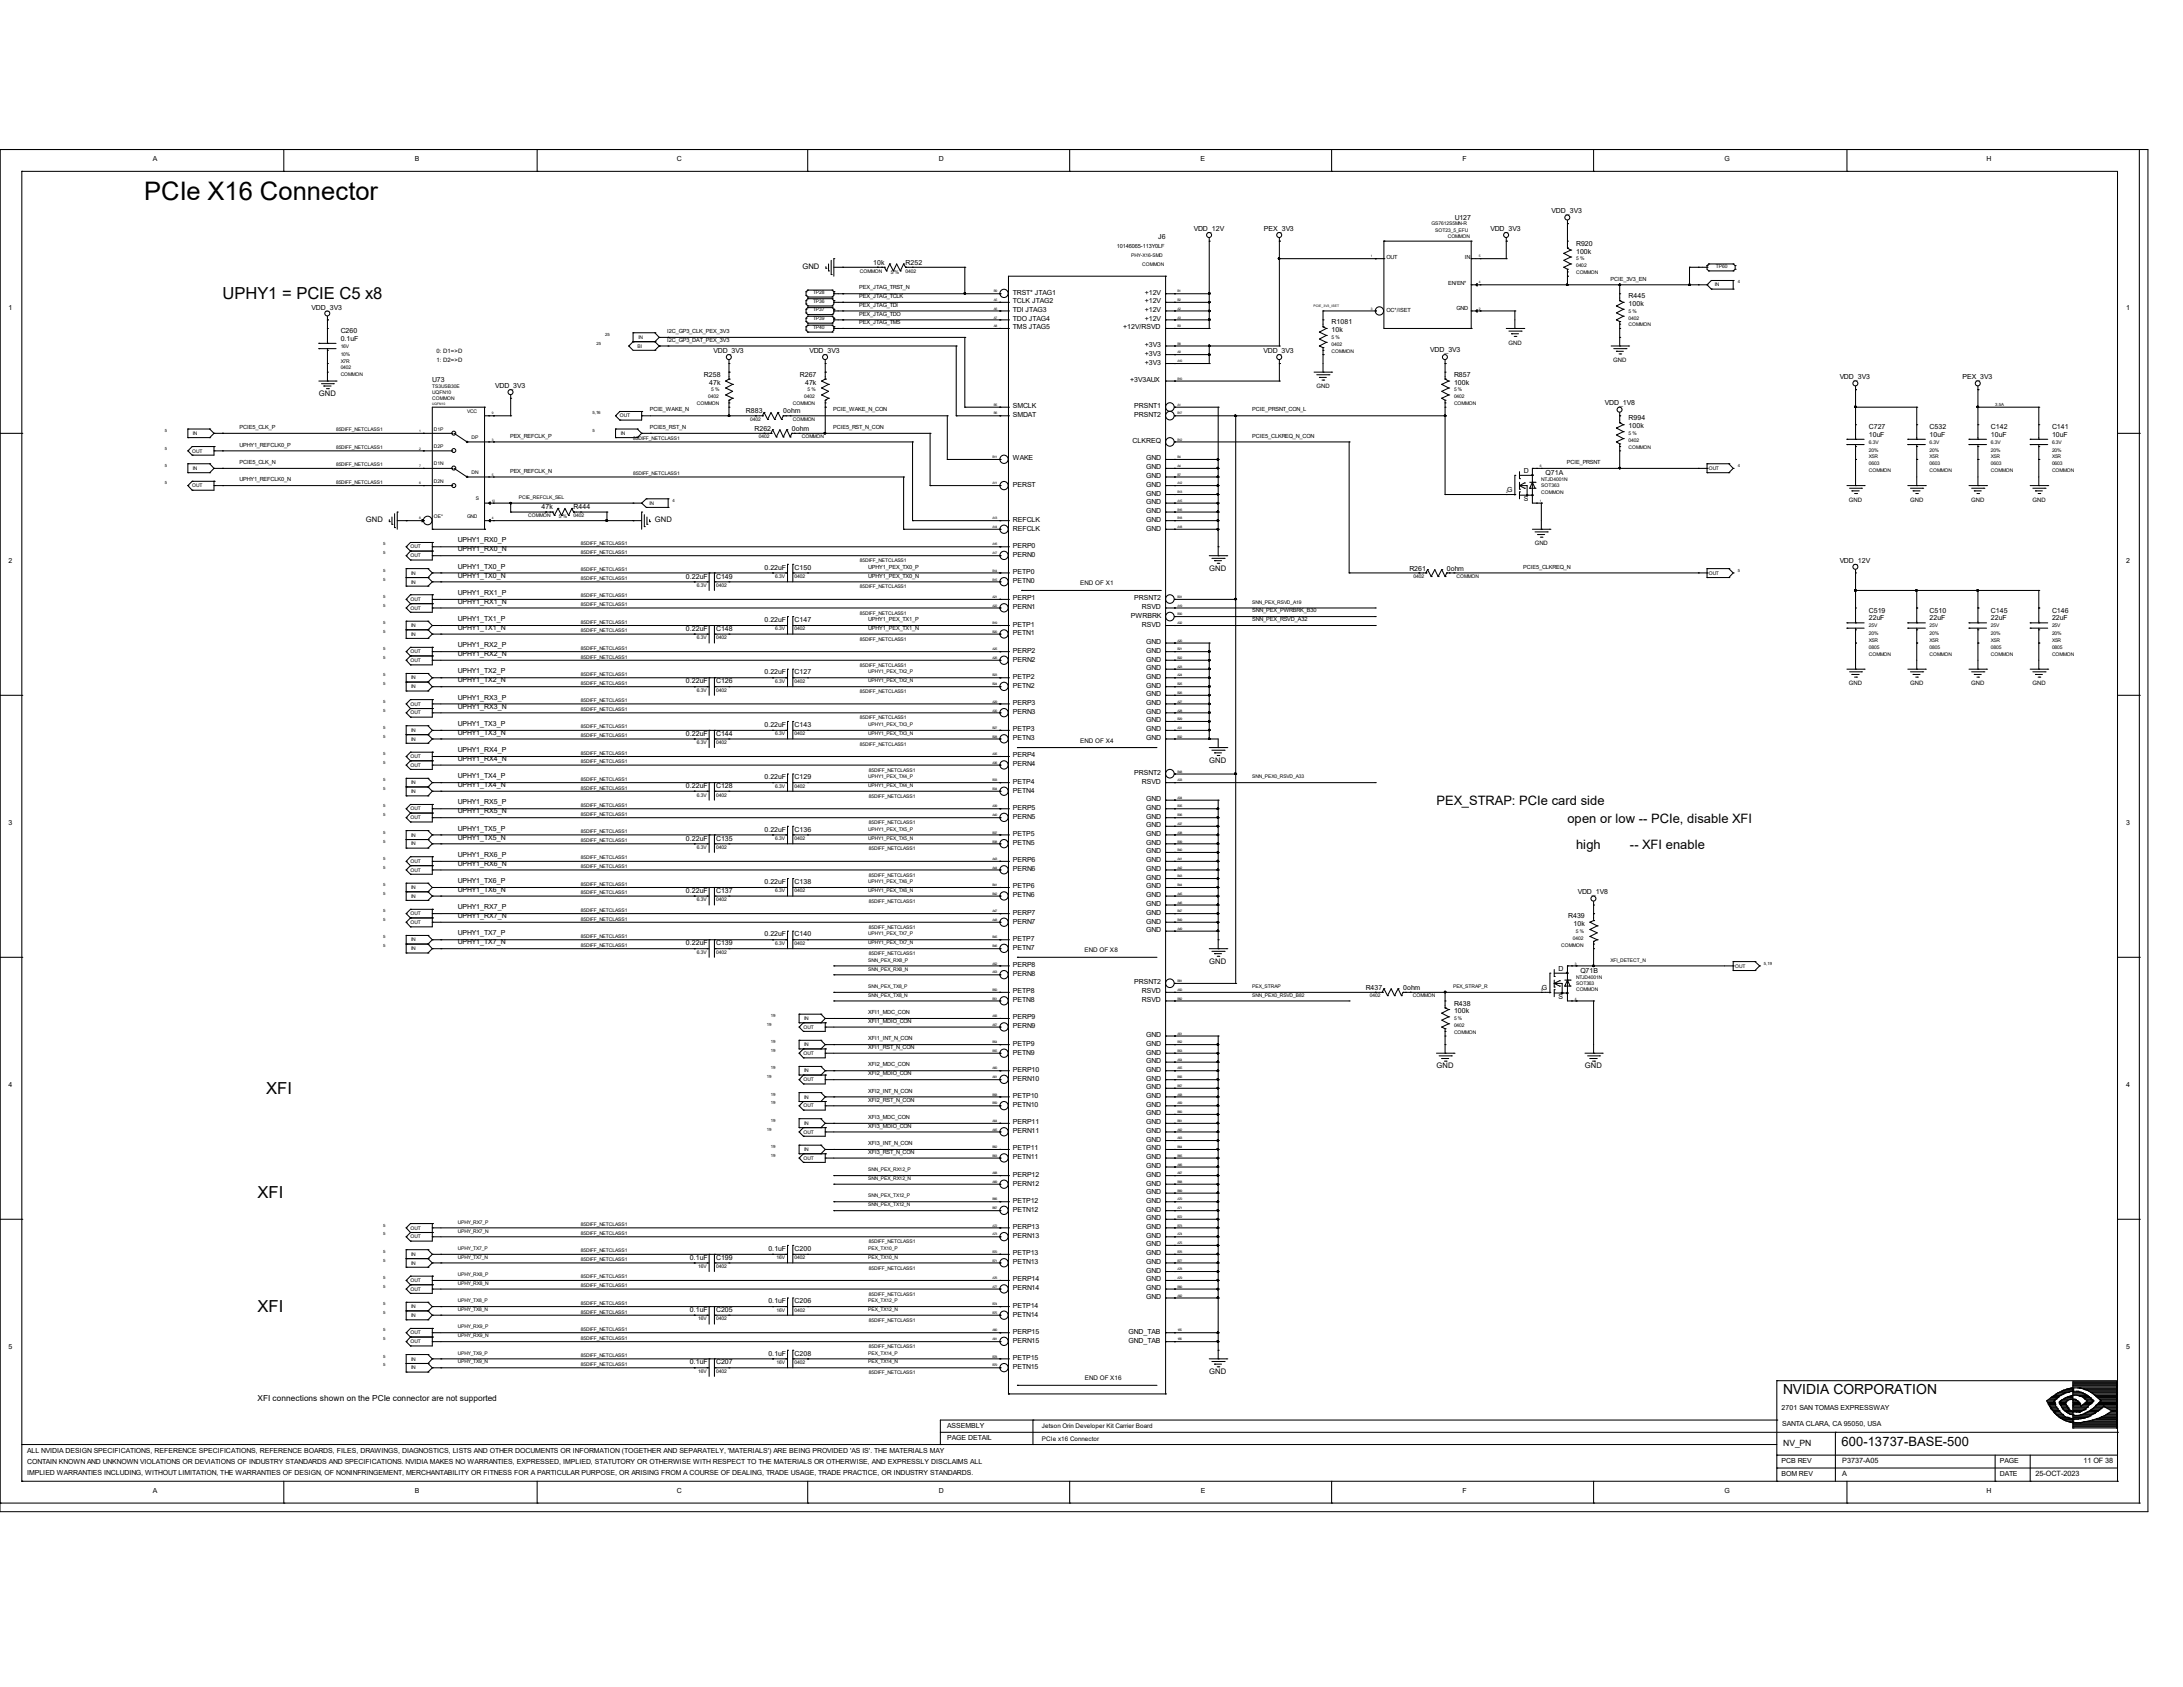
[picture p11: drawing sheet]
<svg xmlns="http://www.w3.org/2000/svg" width="279mm" height="216mm" viewBox="0 0 279 216" stroke-linecap="round" stroke-linejoin="round" font-family="sans-serif">
<defs><g id="words">
<text font-size="3.3" x="18.5" y="25.7">PCIe X16 Connector</text>
<g font-size="2.1">
<text x="28.5" y="38.2">UPHY1 = PCIE C5 x8</text>
<text x="34.1" y="140">XFI</text>
<text x="33" y="153.3">XFI</text>
<text x="33" y="167.9">XFI</text>
</g>
<text font-size="1.8" x="228.2" y="178.4">NVIDIA CORPORATION</text>
<g font-size="1.7">
<text x="183.9" y="103">PEX_STRAP: PCIe card side</text>
<text x="200.6" y="105.3">open or low -- PCIe, disable XFI</text>
<text x="201.7" y="108.6">high</text>
<text x="208.6" y="108.6">-- XFI enable</text>
<text x="235.7" y="185.1">600-13737-BASE-500</text>
</g>
<g font-size="1.1">
<text x="33" y="179.2">XFI connections shown on the PCIe connector are not supported</text>
<text x="228.2" y="185.1">NV_PN</text>
</g>
<g font-size="1">
<text x="102.7" y="34.4">GND</text>
<text x="40.8" y="50.7">GND</text>
<text x="46.8" y="66.8">GND</text>
<text x="83.8" y="66.8">GND</text>
<text x="154.8" y="73.1">GND</text>
<text x="154.8" y="97.6">GND</text>
<text x="154.8" y="123.4">GND</text>
<text x="183.9" y="136.7">GND</text>
<text x="202.9" y="136.7">GND</text>
<text x="154.8" y="175.9">GND</text>
</g>
<g font-size=".9">
<text x="19.6" y="20.6">A</text>
<text x="53.1" y="20.6">B</text>
<text x="86.6" y="20.6">C</text>
<text x="120.1" y="20.6">D</text>
<text x="153.7" y="20.6">E</text>
<text x="187.2" y="20.6">F</text>
<text x="220.7" y="20.6">G</text>
<text x="254.3" y="20.6">H</text>
<text x="152.8" y="29.5">VDD_12V</text>
<text x="161.8" y="29.5">PEX_3V3</text>
<text x="186.2" y="28.1">U127</text>
<text x="190.8" y="29.5">VDD_3V3</text>
<text x="198.6" y="27.3">VDD_3V3</text>
<text x="111.8" y="33.9">10k</text>
<text x="115.9" y="33.9">R252</text>
<text x="148.3" y="30.6">J6</text>
<text x="201.7" y="31.5">R920</text>
<text x="201.7" y="32.5">100k</text>
<text x="1.1" y="39.6">1</text>
<text x="39.9" y="39.6">VDD_3V3</text>
<text x="129.6" y="38.8">TCLK JTAG2</text>
<text x="129.6" y="37.7">TRST* JTAG1</text>
<text x="129.6" y="41.1">TDO JTAG4</text>
<text x="129.6" y="40">TDI JTAG3</text>
<text x="146.5" y="41.1">+12V</text>
<text x="146.5" y="40">+12V</text>
<text x="146.5" y="38.8">+12V</text>
<text x="146.5" y="37.7">+12V</text>
<text x="170.4" y="41.5">R1081</text>
<text x="208.4" y="38.1">R445</text>
<text x="208.4" y="39.2">100k</text>
<text x="272.1" y="39.6">1</text>
<text x="43.6" y="42.6">C260</text>
<text x="43.6" y="43.6">0.1uF</text>
<text x="91.3" y="45.2">VDD_3V3</text>
<text x="103.6" y="45.2">VDD_3V3</text>
<text x="129.6" y="42.2">TMS JTAG5</text>
<text x="143.8" y="42.2">+12V/RSVD</text>
<text x="146.5" y="46.7">+3V3</text>
<text x="146.5" y="45.6">+3V3</text>
<text x="146.5" y="44.4">+3V3</text>
<text x="161.7" y="45.2">VDD_3V3</text>
<text x="170.4" y="42.5">10k</text>
<text x="183" y="45.1">VDD_3V3</text>
<text x="55.3" y="48.9">U73</text>
<text x="63.4" y="49.7">VDD_3V3</text>
<text x="90.1" y="48.2">R258</text>
<text x="90.8" y="49.2">47k</text>
<text x="95.5" y="52.9">R883</text>
<text x="100.2" y="52.9">0ohm</text>
<text x="102.4" y="48.2">R267</text>
<text x="103" y="49.2">47k</text>
<text x="129.6" y="53.3">SMDAT</text>
<text x="129.6" y="52.2">SMCLK</text>
<text x="144.7" y="48.9">+3V3AUX</text>
<text x="145.2" y="53.3">PRSNT2</text>
<text x="145.2" y="52.2">PRSNT1</text>
<text x="186.1" y="48.2">R857</text>
<text x="186.1" y="49.2">100k</text>
<text x="205.4" y="51.8">VDD_1V8</text>
<text x="208.4" y="53.8">R994</text>
<text x="235.5" y="48.6">VDD_3V3</text>
<text x="251.2" y="48.6">PEX_3V3</text>
<text x="96.6" y="55.2">R262</text>
<text x="101.3" y="55.2">0ohm</text>
<text x="129.6" y="58.9">WAKE</text>
<text x="144.9" y="56.7">CLKREQ</text>
<text x="146.7" y="58.9">GND</text>
<text x="208.4" y="54.8">100k</text>
<text x="239.2" y="54.9">C727</text>
<text x="239.2" y="55.9">10uF</text>
<text x="247" y="54.9">C532</text>
<text x="247" y="55.9">10uF</text>
<text x="254.8" y="54.9">C142</text>
<text x="254.8" y="55.9">10uF</text>
<text x="262.6" y="54.9">C141</text>
<text x="262.6" y="55.9">10uF</text>
<text x="69.3" y="65.2">47k</text>
<text x="73.4" y="65.2">R444</text>
<text x="129.6" y="62.3">PERST</text>
<text x="146.7" y="65.7">GND</text>
<text x="146.7" y="64.5">GND</text>
<text x="146.7" y="63.4">GND</text>
<text x="146.7" y="62.3">GND</text>
<text x="146.7" y="61.2">GND</text>
<text x="146.7" y="60.1">GND</text>
<text x="192.9" y="62.9">G</text>
<text x="195" y="64.2">S</text>
<text x="195" y="60.5">D</text>
<text x="197.8" y="60.8">Q71A</text>
<text x="58.6" y="70.5">UPHY1_RX0_N</text>
<text x="58.6" y="69.4">UPHY1_RX0_P</text>
<text x="129.6" y="71.2">PERN0</text>
<text x="129.6" y="70.1">PERP0</text>
<text x="129.6" y="67.9">REFCLK</text>
<text x="129.6" y="66.8">REFCLK</text>
<text x="146.7" y="67.9">GND</text>
<text x="146.7" y="66.8">GND</text>
<text x="1.1" y="72">2</text>
<text x="58.6" y="77.3">UPHY1_RX1_N</text>
<text x="58.6" y="76.1">UPHY1_RX1_P</text>
<text x="58.6" y="73.9">UPHY1_TX0_N</text>
<text x="58.6" y="72.8">UPHY1_TX0_P</text>
<text x="87.8" y="74">0.22uF</text>
<text x="91.7" y="74">C149</text>
<text x="97.8" y="72.9">0.22uF</text>
<text x="101.7" y="72.9">C150</text>
<text x="129.6" y="77.9">PERN1</text>
<text x="129.6" y="76.8">PERP1</text>
<text x="129.6" y="74.6">PETN0</text>
<text x="129.6" y="73.5">PETP0</text>
<text x="145.2" y="76.8">PRSNT2</text>
<text x="146.1" y="77.9">RSVD</text>
<text x="180.4" y="73">R261</text>
<text x="185.2" y="73">0ohm</text>
<text x="235.5" y="72">VDD_12V</text>
<text x="272.1" y="72">2</text>
<text x="58.6" y="83.9">UPHY1_RX2_N</text>
<text x="58.6" y="82.8">UPHY1_RX2_P</text>
<text x="58.6" y="80.6">UPHY1_TX1_N</text>
<text x="58.6" y="79.5">UPHY1_TX1_P</text>
<text x="87.8" y="80.7">0.22uF</text>
<text x="91.7" y="80.7">C148</text>
<text x="97.8" y="79.6">0.22uF</text>
<text x="101.7" y="79.6">C147</text>
<text x="129.6" y="83.5">PERP2</text>
<text x="129.6" y="81.3">PETN1</text>
<text x="129.6" y="80.2">PETP1</text>
<text x="144.7" y="79.1">PWRBRK</text>
<text x="146.1" y="80.2">RSVD</text>
<text x="146.7" y="83.5">GND</text>
<text x="146.7" y="82.4">GND</text>
<text x="239.2" y="78.4">C519</text>
<text x="239.2" y="79.4">22uF</text>
<text x="247" y="78.4">C510</text>
<text x="247" y="79.4">22uF</text>
<text x="254.8" y="78.4">C145</text>
<text x="254.8" y="79.4">22uF</text>
<text x="262.6" y="78.4">C146</text>
<text x="262.6" y="79.4">22uF</text>
<text x="58.6" y="89.5">UPHY1_RX3_P</text>
<text x="58.6" y="87.3">UPHY1_TX2_N</text>
<text x="58.6" y="86.2">UPHY1_TX2_P</text>
<text x="87.8" y="87.5">0.22uF</text>
<text x="91.7" y="87.5">C126</text>
<text x="97.8" y="86.3">0.22uF</text>
<text x="101.7" y="86.3">C127</text>
<text x="129.6" y="88">PETN2</text>
<text x="129.6" y="86.9">PETP2</text>
<text x="129.6" y="84.7">PERN2</text>
<text x="146.7" y="89.1">GND</text>
<text x="146.7" y="88">GND</text>
<text x="146.7" y="86.9">GND</text>
<text x="146.7" y="85.8">GND</text>
<text x="146.7" y="84.7">GND</text>
<text x="58.6" y="90.7">UPHY1_RX3_N</text>
<text x="58.6" y="94">UPHY1_TX3_N</text>
<text x="58.6" y="92.9">UPHY1_TX3_P</text>
<text x="87.8" y="94.1">0.22uF</text>
<text x="91.7" y="94.1">C144</text>
<text x="97.8" y="93">0.22uF</text>
<text x="101.7" y="93">C143</text>
<text x="129.6" y="94.7">PETN3</text>
<text x="129.6" y="93.6">PETP3</text>
<text x="129.6" y="91.4">PERN3</text>
<text x="129.6" y="90.3">PERP3</text>
<text x="146.7" y="94.7">GND</text>
<text x="146.7" y="93.6">GND</text>
<text x="146.7" y="92.5">GND</text>
<text x="146.7" y="91.4">GND</text>
<text x="146.7" y="90.3">GND</text>
<text x="58.6" y="97.4">UPHY1_RX4_N</text>
<text x="58.6" y="96.3">UPHY1_RX4_P</text>
<text x="58.6" y="100.7">UPHY1_TX4_N</text>
<text x="58.6" y="99.6">UPHY1_TX4_P</text>
<text x="87.8" y="100.8">0.22uF</text>
<text x="91.7" y="100.8">C128</text>
<text x="97.8" y="99.7">0.22uF</text>
<text x="101.7" y="99.7">C129</text>
<text x="129.6" y="101.4">PETN4</text>
<text x="129.6" y="100.3">PETP4</text>
<text x="129.6" y="98">PERN4</text>
<text x="129.6" y="96.9">PERP4</text>
<text x="145.2" y="99.2">PRSNT2</text>
<text x="146.1" y="100.3">RSVD</text>
<text x="1.1" y="105.5">3</text>
<text x="58.6" y="104.1">UPHY1_RX5_N</text>
<text x="58.6" y="103">UPHY1_RX5_P</text>
<text x="58.6" y="107.4">UPHY1_TX5_N</text>
<text x="58.6" y="106.3">UPHY1_TX5_P</text>
<text x="87.8" y="107.6">0.22uF</text>
<text x="91.7" y="107.6">C135</text>
<text x="97.8" y="106.4">0.22uF</text>
<text x="101.7" y="106.4">C136</text>
<text x="129.6" y="107">PETP5</text>
<text x="129.6" y="104.8">PERN5</text>
<text x="129.6" y="103.6">PERP5</text>
<text x="146.7" y="107">GND</text>
<text x="146.7" y="105.9">GND</text>
<text x="146.7" y="104.8">GND</text>
<text x="146.7" y="103.6">GND</text>
<text x="146.7" y="102.5">GND</text>
<text x="272.1" y="105.5">3</text>
<text x="58.6" y="110.8">UPHY1_RX6_N</text>
<text x="58.6" y="109.6">UPHY1_RX6_P</text>
<text x="58.6" y="113">UPHY1_TX6_P</text>
<text x="97.8" y="113.2">0.22uF</text>
<text x="101.7" y="113.2">C138</text>
<text x="129.6" y="113.7">PETP6</text>
<text x="129.6" y="111.5">PERN6</text>
<text x="129.6" y="110.4">PERP6</text>
<text x="129.6" y="108.1">PETN5</text>
<text x="146.7" y="113.7">GND</text>
<text x="146.7" y="112.6">GND</text>
<text x="146.7" y="111.5">GND</text>
<text x="146.7" y="110.4">GND</text>
<text x="146.7" y="109.2">GND</text>
<text x="146.7" y="108.1">GND</text>
<text x="58.6" y="117.5">UPHY1_RX7_N</text>
<text x="58.6" y="116.4">UPHY1_RX7_P</text>
<text x="58.6" y="114.1">UPHY1_TX6_N</text>
<text x="58.6" y="119.7">UPHY1_TX7_P</text>
<text x="87.8" y="114.3">0.22uF</text>
<text x="91.7" y="114.3">C137</text>
<text x="97.8" y="119.8">0.22uF</text>
<text x="101.7" y="119.8">C140</text>
<text x="129.6" y="118.2">PERN7</text>
<text x="129.6" y="117.1">PERP7</text>
<text x="129.6" y="114.8">PETN6</text>
<text x="146.7" y="119.3">GND</text>
<text x="146.7" y="118.2">GND</text>
<text x="146.7" y="117.1">GND</text>
<text x="146.7" y="116">GND</text>
<text x="146.7" y="114.8">GND</text>
<text x="200.7" y="117.5">R439</text>
<text x="201.4" y="118.5">10k</text>
<text x="201.9" y="114.5">VDD_1V8</text>
<text x="58.6" y="120.8">UPHY1_TX7_N</text>
<text x="87.8" y="121">0.22uF</text>
<text x="91.7" y="121">C139</text>
<text x="129.6" y="124.9">PERN8</text>
<text x="129.6" y="123.8">PERP8</text>
<text x="129.6" y="121.5">PETN7</text>
<text x="129.6" y="120.4">PETP7</text>
<text x="145.2" y="126">PRSNT2</text>
<text x="199.5" y="124.2">D</text>
<text x="202.3" y="124.5">Q71B</text>
<text x="129.6" y="131.6">PERN9</text>
<text x="129.6" y="130.5">PERP9</text>
<text x="129.6" y="128.2">PETN8</text>
<text x="129.6" y="127.1">PETP8</text>
<text x="146.1" y="128.2">RSVD</text>
<text x="146.1" y="127.1">RSVD</text>
<text x="174.8" y="126.7">R437</text>
<text x="179.6" y="126.7">0ohm</text>
<text x="186.1" y="128.7">R438</text>
<text x="186.1" y="129.7">100k</text>
<text x="197.4" y="126.7">G</text>
<text x="199.5" y="127.9">S</text>
<text x="129.6" y="137.2">PERP10</text>
<text x="129.6" y="135">PETN9</text>
<text x="129.6" y="133.8">PETP9</text>
<text x="146.7" y="137.2">GND</text>
<text x="146.7" y="136.1">GND</text>
<text x="146.7" y="135">GND</text>
<text x="146.7" y="133.8">GND</text>
<text x="146.7" y="132.7">GND</text>
<text x="1.1" y="139.1">4</text>
<text x="129.6" y="143.9">PERP11</text>
<text x="129.6" y="141.6">PETN10</text>
<text x="129.6" y="140.5">PETP10</text>
<text x="129.6" y="138.3">PERN10</text>
<text x="146.7" y="143.9">GND</text>
<text x="146.7" y="142.7">GND</text>
<text x="146.7" y="141.6">GND</text>
<text x="146.7" y="140.5">GND</text>
<text x="146.7" y="139.4">GND</text>
<text x="146.7" y="138.3">GND</text>
<text x="272.1" y="139.1">4</text>
<text x="129.6" y="148.3">PETN11</text>
<text x="129.6" y="147.2">PETP11</text>
<text x="129.6" y="145">PERN11</text>
<text x="146.7" y="149.5">GND</text>
<text x="146.7" y="148.3">GND</text>
<text x="146.7" y="147.2">GND</text>
<text x="146.7" y="146.1">GND</text>
<text x="146.7" y="145">GND</text>
<text x="129.6" y="155.1">PETN12</text>
<text x="129.6" y="153.9">PETP12</text>
<text x="129.6" y="151.7">PERN12</text>
<text x="129.6" y="150.6">PERP12</text>
<text x="146.7" y="155.1">GND</text>
<text x="146.7" y="153.9">GND</text>
<text x="146.7" y="152.8">GND</text>
<text x="146.7" y="151.7">GND</text>
<text x="146.7" y="150.6">GND</text>
<text x="88.3" y="161.2">0.1uF</text>
<text x="91.7" y="161.2">C199</text>
<text x="98.3" y="160.1">0.1uF</text>
<text x="101.7" y="160.1">C200</text>
<text x="129.6" y="161.8">PETN13</text>
<text x="129.6" y="160.7">PETP13</text>
<text x="129.6" y="158.4">PERN13</text>
<text x="129.6" y="157.3">PERP13</text>
<text x="146.7" y="161.8">GND</text>
<text x="146.7" y="160.7">GND</text>
<text x="146.7" y="159.5">GND</text>
<text x="146.7" y="158.4">GND</text>
<text x="146.7" y="157.3">GND</text>
<text x="146.7" y="156.2">GND</text>
<text x="88.3" y="167.9">0.1uF</text>
<text x="91.7" y="167.9">C205</text>
<text x="98.3" y="166.8">0.1uF</text>
<text x="101.7" y="166.8">C206</text>
<text x="129.6" y="167.3">PETP14</text>
<text x="129.6" y="165.1">PERN14</text>
<text x="129.6" y="164">PERP14</text>
<text x="146.7" y="166.2">GND</text>
<text x="146.7" y="165.1">GND</text>
<text x="146.7" y="164">GND</text>
<text x="146.7" y="162.9">GND</text>
<text x="1.1" y="172.6">5</text>
<text x="98.3" y="173.5">0.1uF</text>
<text x="101.7" y="173.5">C208</text>
<text x="129.6" y="171.8">PERN15</text>
<text x="129.6" y="170.7">PERP15</text>
<text x="129.6" y="168.5">PETN14</text>
<text x="144.4" y="170.7">GND_TAB</text>
<text x="144.4" y="171.8">GND_TAB</text>
<text x="272.1" y="172.6">5</text>
<text x="88.3" y="174.6">0.1uF</text>
<text x="91.7" y="174.6">C207</text>
<text x="129.6" y="175.2">PETN15</text>
<text x="129.6" y="174.1">PETP15</text>
<text x="121.2" y="184.3">PAGE DETAIL</text>
<text x="121.2" y="182.8">ASSEMBLY</text>
<text x="228" y="180.4">2701 SAN TOMAS EXPRESSWAY</text>
<text x="228.1" y="182.5">SANTA CLARA, CA 95050, USA</text>
<text x="3.5" y="187.4">CONTAIN KNOWN AND UNKNOWN VIOLATIONS OR DEVIATIONS OF INDUSTRY STANDARDS AND SPECIFICATIONS. NVIDIA MAKES NO WARRANTIES, EXPRESSED, IMPLIED, STATUTORY OR OTHERWISE WITH RESPECT TO THE MATERIALS OR OTHERWISE, AND EXPRESSLY DISCLAIMS ALL</text>
<text x="3.5" y="186">ALL NVIDIA DESIGN SPECIFICATIONS, REFERENCE SPECIFICATIONS, REFERENCE BOARDS, FILES, DRAWINGS, DIAGNOSTICS, LISTS AND OTHER DOCUMENTS OR INFORMATION (TOGETHER AND SEPARATELY, 'MATERIALS') ARE BEING PROVIDED 'AS IS'. THE MATERIALS MAY</text>
<text x="3.5" y="188.8">IMPLIED WARRANTIES INCLUDING, WITHOUT LIMITATION, THE WARRANTIES OF DESIGN, OF NONINFRINGEMENT, MERCHANTABILITY OR FITNESS FOR A PARTICULAR PURPOSE, OR ARISING FROM A COURSE OF DEALING, TRADE USAGE, TRADE PRACTICE, OR INDUSTRY STANDARDS.</text>
<text x="19.6" y="191.1">A</text>
<text x="53.1" y="191.1">B</text>
<text x="86.6" y="191.1">C</text>
<text x="120.1" y="191.1">D</text>
<text x="153.7" y="191.1">E</text>
<text x="187.2" y="191.1">F</text>
<text x="220.7" y="191.1">G</text>
<text x="228" y="188.9">BOM REV</text>
<text x="228" y="187.2">PCB REV</text>
<text x="235.8" y="188.9">A</text>
<text x="235.8" y="187.2">P3737-A05</text>
<text x="254.3" y="191.1">H</text>
<text x="255.9" y="187.2">PAGE</text>
<text x="255.9" y="188.9">DATE</text>
<text x="260.5" y="188.9">25-OCT-2023</text>
<text x="266.7" y="187.2">11 OF 38</text>
</g>
<g font-size=".8">
<text x="55.9" y="46.4">1: D2=&gt;D</text>
<text x="55.9" y="45.2">0: D1=&gt;D</text>
<text x="193.1" y="44.1">GND</text>
<text x="206.5" y="46.4">GND</text>
<text x="168.5" y="49.7">GND</text>
<text x="236.6" y="64.2">GND</text>
<text x="244.5" y="64.2">GND</text>
<text x="252.3" y="64.2">GND</text>
<text x="260.1" y="64.2">GND</text>
<text x="196.4" y="69.8">GND</text>
<text x="138.3" y="74.9">END OF X1</text>
<text x="236.6" y="87.7">GND</text>
<text x="244.5" y="87.7">GND</text>
<text x="252.3" y="87.7">GND</text>
<text x="260.1" y="87.7">GND</text>
<text x="138.3" y="95">END OF X4</text>
<text x="138.8" y="121.9">END OF X8</text>
<text x="138.9" y="176.7">END OF X16</text>
<text x="133.3" y="182.8">Jetson Orin Developer Kit Carrier Board</text>
<text x="133.3" y="184.4">PCIe x16 Connector</text>
</g>
<g font-size=".7">
<text x="143" y="31.7">10146065-113Y0LF</text>
<text x="177.5" y="33.2">OUT</text>
<text x="187.5" y="33.2">IN</text>
<text x="206.1" y="35.9">PCIE_3V3_EN</text>
<text x="110" y="38.1">PEX_JTAG_TCLK</text>
<text x="110" y="39.2">PEX_JTAG_TDI</text>
<text x="110" y="40.4">PEX_JTAG_TDO</text>
<text x="110" y="41.5">PEX_JTAG_TMS</text>
<text x="110" y="37">PEX_JTAG_TRST_N</text>
<text x="177.5" y="39.9">OC*/ISET</text>
<text x="185.3" y="36.5">EN/EN*</text>
<text x="186.4" y="39.6">GND</text>
<text x="85.4" y="42.6">I2C_GP3_CLK_PEX_3V3</text>
<text x="85.4" y="43.7">I2C_GP3_DAT_PEX_3V3</text>
<text x="83.2" y="52.7">PCIE_WAKE_N</text>
<text x="106.6" y="52.7">PCIE_WAKE_N_CON</text>
<text x="160.3" y="52.7">PCIE_PRSNT_CON_L</text>
<text x="30.6" y="59.4">PCIE5_CLK_N</text>
<text x="30.6" y="54.9">PCIE5_CLK_P</text>
<text x="30.6" y="57.2">UPHY1_REFCLK0_P</text>
<text x="65.3" y="56">PEX_REFCLK_P</text>
<text x="83.2" y="54.9">PCIE5_RST_N</text>
<text x="106.6" y="54.9">PCIE5_RST_N_CON</text>
<text x="160.3" y="56">PCIE5_CLKREQ_N_CON</text>
<text x="200.5" y="59.4">PCIE_PRSNT</text>
<text x="30.6" y="61.6">UPHY1_REFCLK0_N</text>
<text x="65.3" y="60.5">PEX_REFCLK_N</text>
<text x="111.1" y="73.9">UPHY1_PEX_TX0_N</text>
<text x="111.1" y="72.8">UPHY1_PEX_TX0_P</text>
<text x="194.9" y="72.8">PCIE5_CLKREQ_N</text>
<text x="111.1" y="80.6">UPHY1_PEX_TX1_N</text>
<text x="111.1" y="79.5">UPHY1_PEX_TX1_P</text>
<text x="160.3" y="78.4">SNN_PEX_PWRBRK_B30</text>
<text x="160.3" y="79.5">SNN_PEX_RSVD_A32</text>
<text x="111.1" y="129.8">XFI1_MDC_CON</text>
<text x="111.1" y="130.9">XFI1_MDIO_CON</text>
<text x="111.1" y="133.1">XFI1_INT_N_CON</text>
<text x="111.1" y="134.2">XFI1_RST_N_CON</text>
<text x="111.1" y="136.5">XFI2_MDC_CON</text>
<text x="111.1" y="137.6">XFI2_MDIO_CON</text>
<text x="111.1" y="139.8">XFI2_INT_N_CON</text>
<text x="111.1" y="141">XFI2_RST_N_CON</text>
<text x="111.1" y="143.2">XFI3_MDC_CON</text>
<text x="111.1" y="146.6">XFI3_INT_N_CON</text>
<text x="111.1" y="144.3">XFI3_MDIO_CON</text>
<text x="111.1" y="147.7">XFI3_RST_N_CON</text>
</g>
<g font-size=".6">
<text x="183.2" y="28.8">GS7612S5MN-R</text>
<text x="183.7" y="29.6">SOT23_5_EFU</text>
<text x="110.1" y="34.9">COMMON</text>
<text x="114" y="35.1">5 %</text>
<text x="115.9" y="34.9">0402</text>
<text x="144.8" y="32.9">PHY-X16-SMD</text>
<text x="146.2" y="34">COMMON</text>
<text x="185.3" y="30.4">COMMON</text>
<text x="201.7" y="33.3">5 %</text>
<text x="201.7" y="35.1">COMMON</text>
<text x="201.7" y="34.2">0402</text>
<text x="219.6" y="34.2">TP60</text>
<text x="104.1" y="41">TP39</text>
<text x="104.1" y="39.8">TP37</text>
<text x="104.1" y="38.7">TP36</text>
<text x="104.1" y="37.6">TP28</text>
<text x="208.4" y="40">5 %</text>
<text x="208.4" y="41.8">COMMON</text>
<text x="208.4" y="40.9">0402</text>
<text x="219.5" y="36.7">IN</text>
<text x="222.4" y="36.3">4</text>
<text x="43.6" y="46.4">X7R</text>
<text x="43.6" y="47.3">0402</text>
<text x="43.6" y="45.5">10%</text>
<text x="43.6" y="44.5">16V</text>
<text x="76.3" y="44.1">25</text>
<text x="77.5" y="43">25</text>
<text x="81.6" y="44.5">BI</text>
<text x="81.7" y="43.3">IN</text>
<text x="104.1" y="42.1">TP40</text>
<text x="170.4" y="43.3">5 %</text>
<text x="170.4" y="45.2">COMMON</text>
<text x="170.4" y="44.2">0402</text>
<text x="43.6" y="48.2">COMMON</text>
<text x="55.3" y="51.2">COMMON</text>
<text x="55.3" y="49.6">TS3USB30E</text>
<text x="55.3" y="50.4">UQFN10</text>
<text x="59.8" y="52.9">VCC</text>
<text x="75.8" y="53">5,16</text>
<text x="79.3" y="53.4">OUT</text>
<text x="89.2" y="51.9">COMMON</text>
<text x="90.6" y="51">0402</text>
<text x="91" y="50.1">5 %</text>
<text x="96" y="53.9">0402</text>
<text x="101.5" y="51.9">COMMON</text>
<text x="101.5" y="53.9">COMMON</text>
<text x="102.9" y="51">0402</text>
<text x="103.3" y="50.1">5 %</text>
<text x="186.1" y="51">0402</text>
<text x="186.1" y="51.9">COMMON</text>
<text x="186.1" y="50.1">5 %</text>
<text x="255.4" y="51.9">3.5A</text>
<text x="21.1" y="59.7">5</text>
<text x="21.1" y="57.5">5</text>
<text x="21.1" y="55.3">5</text>
<text x="24.6" y="57.9">OUT</text>
<text x="24.7" y="55.7">IN</text>
<text x="43" y="59.7">85DIFF_NETCLASS1</text>
<text x="43" y="55.2">85DIFF_NETCLASS1</text>
<text x="43" y="57.4">85DIFF_NETCLASS1</text>
<text x="55.5" y="55.1">D1P</text>
<text x="55.5" y="57.3">D2P</text>
<text x="55.5" y="59.6">D1N</text>
<text x="60.4" y="56.2">DP</text>
<text x="75.8" y="55.3">5</text>
<text x="79.5" y="55.7">IN</text>
<text x="81" y="56.3">85DIFF_NETCLASS1</text>
<text x="97.1" y="56.1">0402</text>
<text x="102.6" y="56.1">COMMON</text>
<text x="208.4" y="56.6">0402</text>
<text x="208.4" y="55.7">5 %</text>
<text x="208.4" y="57.4">COMMON</text>
<text x="222.4" y="59.7">4</text>
<text x="239.2" y="59.6">0603</text>
<text x="239.2" y="57.8">20%</text>
<text x="239.2" y="58.7">X5R</text>
<text x="239.2" y="56.8">6.3V</text>
<text x="247" y="59.6">0603</text>
<text x="247" y="58.7">X5R</text>
<text x="247" y="56.8">6.3V</text>
<text x="247" y="57.8">20%</text>
<text x="254.8" y="59.6">0603</text>
<text x="254.8" y="58.7">X5R</text>
<text x="254.8" y="57.8">20%</text>
<text x="254.8" y="56.8">6.3V</text>
<text x="262.6" y="56.8">6.3V</text>
<text x="262.6" y="59.6">0603</text>
<text x="262.6" y="57.8">20%</text>
<text x="262.6" y="58.7">X5R</text>
<text x="21.1" y="62">5</text>
<text x="24.6" y="62.4">OUT</text>
<text x="24.7" y="60.1">IN</text>
<text x="43" y="61.9">85DIFF_NETCLASS1</text>
<text x="55.5" y="61.8">D2N</text>
<text x="60.4" y="60.7">DN</text>
<text x="60.9" y="64.1">S</text>
<text x="66.4" y="63.8">PCIE_REFCLK_SEL</text>
<text x="81" y="60.8">85DIFF_NETCLASS1</text>
<text x="83.1" y="64.6">IN</text>
<text x="86.1" y="64.2">4</text>
<text x="197.3" y="62.4">SOT363</text>
<text x="197.3" y="61.6">NTJD4001N</text>
<text x="197.3" y="63.2">COMMON</text>
<text x="218.7" y="60.1">OUT</text>
<text x="239.2" y="60.5">COMMON</text>
<text x="247" y="60.5">COMMON</text>
<text x="254.8" y="60.5">COMMON</text>
<text x="262.6" y="60.5">COMMON</text>
<text x="49" y="70.9">5</text>
<text x="49" y="69.8">5</text>
<text x="52.5" y="71.3">OUT</text>
<text x="52.5" y="70.2">OUT</text>
<text x="55.5" y="66.3">OE*</text>
<text x="59.8" y="66.3">GND</text>
<text x="67.6" y="66.2">COMMON</text>
<text x="71.5" y="66.3">5 %</text>
<text x="73.4" y="66.2">0402</text>
<text x="74.3" y="70.9">85DIFF_NETCLASS1</text>
<text x="74.3" y="69.7">85DIFF_NETCLASS1</text>
<text x="110.1" y="72">85DIFF_NETCLASS1</text>
<text x="49" y="77.6">5</text>
<text x="49" y="76.5">5</text>
<text x="49" y="74.3">5</text>
<text x="49" y="73.2">5</text>
<text x="52.5" y="76.9">OUT</text>
<text x="52.6" y="74.7">IN</text>
<text x="52.6" y="73.5">IN</text>
<text x="74.3" y="77.6">85DIFF_NETCLASS1</text>
<text x="74.3" y="76.5">85DIFF_NETCLASS1</text>
<text x="74.3" y="74.2">85DIFF_NETCLASS1</text>
<text x="74.3" y="73.1">85DIFF_NETCLASS1</text>
<text x="89.2" y="75.1">6.3V</text>
<text x="91.7" y="75.1">0402</text>
<text x="99.2" y="74">6.3V</text>
<text x="101.7" y="74">0402</text>
<text x="110.1" y="75.3">85DIFF_NETCLASS1</text>
<text x="160.3" y="77.3">SNN_PEX_RSVD_A19</text>
<text x="180.9" y="74">0402</text>
<text x="186.4" y="74">COMMON</text>
<text x="218.7" y="73.5">OUT</text>
<text x="222.4" y="73.2">5</text>
<text x="49" y="83.2">5</text>
<text x="49" y="81">5</text>
<text x="49" y="79.9">5</text>
<text x="52.5" y="83.6">OUT</text>
<text x="52.5" y="78">OUT</text>
<text x="52.6" y="81.4">IN</text>
<text x="52.6" y="80.3">IN</text>
<text x="74.3" y="83.1">85DIFF_NETCLASS1</text>
<text x="74.3" y="80.9">85DIFF_NETCLASS1</text>
<text x="74.3" y="79.8">85DIFF_NETCLASS1</text>
<text x="89.2" y="81.8">6.3V</text>
<text x="91.7" y="81.8">0402</text>
<text x="99.2" y="80.7">6.3V</text>
<text x="101.7" y="80.7">0402</text>
<text x="110.1" y="82">85DIFF_NETCLASS1</text>
<text x="110.1" y="78.7">85DIFF_NETCLASS1</text>
<text x="239.2" y="82.1">X5R</text>
<text x="239.2" y="83.1">0805</text>
<text x="239.2" y="83.9">COMMON</text>
<text x="239.2" y="81.2">20%</text>
<text x="239.2" y="80.3">25V</text>
<text x="247" y="82.1">X5R</text>
<text x="247" y="83.1">0805</text>
<text x="247" y="83.9">COMMON</text>
<text x="247" y="81.2">20%</text>
<text x="247" y="80.3">25V</text>
<text x="254.8" y="82.1">X5R</text>
<text x="254.8" y="83.1">0805</text>
<text x="254.8" y="83.9">COMMON</text>
<text x="254.8" y="81.2">20%</text>
<text x="254.8" y="80.3">25V</text>
<text x="262.6" y="82.1">X5R</text>
<text x="262.6" y="83.1">0805</text>
<text x="262.6" y="83.9">COMMON</text>
<text x="262.6" y="81.2">20%</text>
<text x="262.6" y="80.3">25V</text>
<text x="49" y="89.9">5</text>
<text x="49" y="87.7">5</text>
<text x="49" y="86.6">5</text>
<text x="49" y="84.3">5</text>
<text x="52.5" y="84.7">OUT</text>
<text x="52.6" y="88.1">IN</text>
<text x="52.6" y="87">IN</text>
<text x="74.3" y="84.3">85DIFF_NETCLASS1</text>
<text x="74.3" y="89.9">85DIFF_NETCLASS1</text>
<text x="74.3" y="87.6">85DIFF_NETCLASS1</text>
<text x="74.3" y="86.5">85DIFF_NETCLASS1</text>
<text x="89.2" y="88.5">6.3V</text>
<text x="91.7" y="88.5">0402</text>
<text x="99.2" y="87.4">6.3V</text>
<text x="101.7" y="87.4">0402</text>
<text x="110.1" y="88.7">85DIFF_NETCLASS1</text>
<text x="110.1" y="85.4">85DIFF_NETCLASS1</text>
<text x="111.1" y="87.3">UPHY1_PEX_TX2_N</text>
<text x="111.1" y="86.2">UPHY1_PEX_TX2_P</text>
<text x="49" y="94.4">5</text>
<text x="49" y="93.3">5</text>
<text x="49" y="91.1">5</text>
<text x="52.5" y="91.4">OUT</text>
<text x="52.5" y="90.3">OUT</text>
<text x="52.6" y="94.8">IN</text>
<text x="52.6" y="93.6">IN</text>
<text x="74.3" y="91">85DIFF_NETCLASS1</text>
<text x="74.3" y="94.3">85DIFF_NETCLASS1</text>
<text x="74.3" y="93.2">85DIFF_NETCLASS1</text>
<text x="89.2" y="95.2">6.3V</text>
<text x="91.7" y="95.2">0402</text>
<text x="99.2" y="94.1">6.3V</text>
<text x="101.7" y="94.1">0402</text>
<text x="110.1" y="95.5">85DIFF_NETCLASS1</text>
<text x="110.1" y="92.1">85DIFF_NETCLASS1</text>
<text x="111.1" y="94">UPHY1_PEX_TX3_N</text>
<text x="111.1" y="92.9">UPHY1_PEX_TX3_P</text>
<text x="49" y="101.1">5</text>
<text x="49" y="100">5</text>
<text x="49" y="97.7">5</text>
<text x="49" y="96.6">5</text>
<text x="52.5" y="98.1">OUT</text>
<text x="52.5" y="97">OUT</text>
<text x="52.6" y="101.5">IN</text>
<text x="52.6" y="100.4">IN</text>
<text x="74.3" y="97.7">85DIFF_NETCLASS1</text>
<text x="74.3" y="96.6">85DIFF_NETCLASS1</text>
<text x="74.3" y="101">85DIFF_NETCLASS1</text>
<text x="74.3" y="99.9">85DIFF_NETCLASS1</text>
<text x="89.2" y="101.9">6.3V</text>
<text x="91.7" y="101.9">0402</text>
<text x="99.2" y="100.8">6.3V</text>
<text x="101.7" y="100.8">0402</text>
<text x="111.1" y="100.7">UPHY1_PEX_TX4_N</text>
<text x="111.1" y="99.6">UPHY1_PEX_TX4_P</text>
<text x="111.2" y="98.8">85DIFF_NETCLASS1</text>
<text x="160.3" y="99.6">SNN_PEX0_RSVD_A33</text>
<text x="49" y="107.8">5</text>
<text x="49" y="106.7">5</text>
<text x="49" y="104.4">5</text>
<text x="49" y="103.3">5</text>
<text x="52.5" y="104.8">OUT</text>
<text x="52.5" y="103.7">OUT</text>
<text x="52.6" y="107.1">IN</text>
<text x="74.3" y="104.4">85DIFF_NETCLASS1</text>
<text x="74.3" y="103.3">85DIFF_NETCLASS1</text>
<text x="74.3" y="107.7">85DIFF_NETCLASS1</text>
<text x="74.3" y="106.6">85DIFF_NETCLASS1</text>
<text x="99.2" y="107.5">6.3V</text>
<text x="101.7" y="107.5">0402</text>
<text x="111.1" y="107.4">UPHY1_PEX_TX5_N</text>
<text x="111.1" y="106.3">UPHY1_PEX_TX5_P</text>
<text x="111.2" y="102.2">85DIFF_NETCLASS1</text>
<text x="111.2" y="105.5">85DIFF_NETCLASS1</text>
<text x="49" y="113.4">5</text>
<text x="49" y="111.2">5</text>
<text x="49" y="110">5</text>
<text x="52.5" y="111.5">OUT</text>
<text x="52.5" y="110.4">OUT</text>
<text x="52.6" y="113.8">IN</text>
<text x="52.6" y="108.2">IN</text>
<text x="74.3" y="111.1">85DIFF_NETCLASS1</text>
<text x="74.3" y="110">85DIFF_NETCLASS1</text>
<text x="74.3" y="113.3">85DIFF_NETCLASS1</text>
<text x="89.2" y="108.6">6.3V</text>
<text x="91.7" y="108.6">0402</text>
<text x="111.1" y="113">UPHY1_PEX_TX6_P</text>
<text x="111.2" y="108.8">85DIFF_NETCLASS1</text>
<text x="111.2" y="112.2">85DIFF_NETCLASS1</text>
<text x="49" y="117.9">5</text>
<text x="49" y="116.8">5</text>
<text x="49" y="114.5">5</text>
<text x="52.5" y="118.2">OUT</text>
<text x="52.5" y="117.1">OUT</text>
<text x="52.6" y="114.9">IN</text>
<text x="74.3" y="117.8">85DIFF_NETCLASS1</text>
<text x="74.3" y="116.7">85DIFF_NETCLASS1</text>
<text x="74.3" y="114.4">85DIFF_NETCLASS1</text>
<text x="89.2" y="115.4">6.3V</text>
<text x="91.7" y="115.4">0402</text>
<text x="99.2" y="114.2">6.3V</text>
<text x="101.7" y="114.2">0402</text>
<text x="111.1" y="114.1">UPHY1_PEX_TX6_N</text>
<text x="111.1" y="119.7">UPHY1_PEX_TX7_P</text>
<text x="111.2" y="115.6">85DIFF_NETCLASS1</text>
<text x="111.2" y="118.9">85DIFF_NETCLASS1</text>
<text x="201.7" y="119.4">5 %</text>
<text x="49" y="121.2">5</text>
<text x="49" y="120.1">5</text>
<text x="52.6" y="121.6">IN</text>
<text x="52.6" y="120.5">IN</text>
<text x="74.3" y="121.2">85DIFF_NETCLASS1</text>
<text x="74.3" y="120">85DIFF_NETCLASS1</text>
<text x="89.2" y="122">6.3V</text>
<text x="91.7" y="122">0402</text>
<text x="99.2" y="120.9">6.3V</text>
<text x="101.7" y="120.9">0402</text>
<text x="111.1" y="124.2">SNN_PEX_RX8_N</text>
<text x="111.1" y="123.1">SNN_PEX_RX8_P</text>
<text x="111.1" y="120.8">UPHY1_PEX_TX7_N</text>
<text x="111.2" y="122.3">85DIFF_NETCLASS1</text>
<text x="199.8" y="121.2">COMMON</text>
<text x="201.3" y="120.3">0402</text>
<text x="201.7" y="125.3">NTJD4001N</text>
<text x="206.1" y="123.1">XFI_DETECT_N</text>
<text x="222.1" y="123.8">OUT</text>
<text x="225.8" y="123.4">5,19</text>
<text x="98.1" y="131.3">19</text>
<text x="98.7" y="130.2">19</text>
<text x="102.8" y="131.7">OUT</text>
<text x="102.9" y="130.6">IN</text>
<text x="111.1" y="127.6">SNN_PEX_TX8_N</text>
<text x="111.1" y="126.4">SNN_PEX_TX8_P</text>
<text x="160.3" y="126.4">PEX_STRAP</text>
<text x="160.3" y="127.6">SNN_PEX0_RSVD_B82</text>
<text x="175.3" y="127.6">0402</text>
<text x="180.8" y="127.6">COMMON</text>
<text x="186" y="126.4">PEX_STRAP_R</text>
<text x="186.1" y="131.4">0402</text>
<text x="186.1" y="130.6">5 %</text>
<text x="201.7" y="126.8">COMMON</text>
<text x="201.7" y="126.1">SOT363</text>
<text x="98.1" y="138">19</text>
<text x="98.7" y="136.9">19</text>
<text x="98.7" y="134.6">19</text>
<text x="98.7" y="133.5">19</text>
<text x="102.8" y="135">OUT</text>
<text x="102.9" y="137.2">IN</text>
<text x="102.9" y="133.9">IN</text>
<text x="186.1" y="132.3">COMMON</text>
<text x="98.7" y="143.6">19</text>
<text x="98.7" y="141.4">19</text>
<text x="98.7" y="140.2">19</text>
<text x="102.8" y="141.7">OUT</text>
<text x="102.8" y="138.3">OUT</text>
<text x="102.9" y="143.9">IN</text>
<text x="102.9" y="140.6">IN</text>
<text x="98.1" y="144.7">19</text>
<text x="98.7" y="148">19</text>
<text x="98.7" y="146.9">19</text>
<text x="102.8" y="148.4">OUT</text>
<text x="102.8" y="145.1">OUT</text>
<text x="102.9" y="147.3">IN</text>
<text x="111.1" y="149.9">SNN_PEX_RX12_P</text>
<text x="111.1" y="151">SNN_PEX_RX12_N</text>
<text x="111.1" y="154.3">SNN_PEX_TX12_N</text>
<text x="111.1" y="153.2">SNN_PEX_TX12_P</text>
<text x="49" y="161.5">5</text>
<text x="49" y="160.3">5</text>
<text x="49" y="158.1">5</text>
<text x="49" y="157">5</text>
<text x="52.5" y="158.5">OUT</text>
<text x="52.5" y="157.4">OUT</text>
<text x="52.6" y="161.8">IN</text>
<text x="52.6" y="160.7">IN</text>
<text x="58.6" y="157.7">UPHY_RX7_N</text>
<text x="58.6" y="156.6">UPHY_RX7_P</text>
<text x="58.6" y="161.1">UPHY_TX7_N</text>
<text x="58.6" y="159.9">UPHY_TX7_P</text>
<text x="74.3" y="158">85DIFF_NETCLASS1</text>
<text x="74.3" y="156.9">85DIFF_NETCLASS1</text>
<text x="74.3" y="161.4">85DIFF_NETCLASS1</text>
<text x="74.3" y="160.3">85DIFF_NETCLASS1</text>
<text x="99.4" y="161.2">16V</text>
<text x="101.7" y="161.2">0402</text>
<text x="111.1" y="161.1">PEX_TX10_N</text>
<text x="111.1" y="159.9">PEX_TX10_P</text>
<text x="111.2" y="159.1">85DIFF_NETCLASS1</text>
<text x="49" y="167">5</text>
<text x="49" y="164.8">5</text>
<text x="49" y="163.7">5</text>
<text x="52.5" y="165.2">OUT</text>
<text x="52.5" y="164.1">OUT</text>
<text x="52.6" y="167.4">IN</text>
<text x="58.6" y="164.4">UPHY_RX8_N</text>
<text x="58.6" y="163.3">UPHY_RX8_P</text>
<text x="58.6" y="167.8">UPHY_TX8_N</text>
<text x="58.6" y="166.7">UPHY_TX8_P</text>
<text x="74.3" y="164.7">85DIFF_NETCLASS1</text>
<text x="74.3" y="163.6">85DIFF_NETCLASS1</text>
<text x="74.3" y="167">85DIFF_NETCLASS1</text>
<text x="89.4" y="162.3">16V</text>
<text x="91.7" y="162.3">0402</text>
<text x="99.4" y="167.9">16V</text>
<text x="101.7" y="167.9">0402</text>
<text x="111.1" y="167.8">PEX_TX12_N</text>
<text x="111.1" y="166.7">PEX_TX12_P</text>
<text x="111.2" y="162.5">85DIFF_NETCLASS1</text>
<text x="111.2" y="165.9">85DIFF_NETCLASS1</text>
<text x="49" y="173.7">5</text>
<text x="49" y="171.5">5</text>
<text x="49" y="170.4">5</text>
<text x="49" y="168.1">5</text>
<text x="52.5" y="171.9">OUT</text>
<text x="52.5" y="170.8">OUT</text>
<text x="52.6" y="168.5">IN</text>
<text x="58.6" y="171.1">UPHY_RX9_N</text>
<text x="58.6" y="170">UPHY_RX9_P</text>
<text x="58.6" y="173.4">UPHY_TX9_P</text>
<text x="74.3" y="171.4">85DIFF_NETCLASS1</text>
<text x="74.3" y="170.3">85DIFF_NETCLASS1</text>
<text x="74.3" y="168.1">85DIFF_NETCLASS1</text>
<text x="74.3" y="173.7">85DIFF_NETCLASS1</text>
<text x="89.4" y="169">16V</text>
<text x="91.7" y="169">0402</text>
<text x="111.1" y="173.4">PEX_TX14_P</text>
<text x="111.2" y="169.2">85DIFF_NETCLASS1</text>
<text x="111.2" y="172.6">85DIFF_NETCLASS1</text>
<text x="49" y="174.9">5</text>
<text x="52.6" y="175.3">IN</text>
<text x="52.6" y="174.1">IN</text>
<text x="58.6" y="174.5">UPHY_TX9_N</text>
<text x="74.3" y="174.8">85DIFF_NETCLASS1</text>
<text x="89.4" y="175.7">16V</text>
<text x="91.7" y="175.7">0402</text>
<text x="99.4" y="174.6">16V</text>
<text x="101.7" y="174.6">0402</text>
<text x="111.1" y="174.5">PEX_TX14_N</text>
<text x="111.2" y="175.9">85DIFF_NETCLASS1</text>
</g>
<g font-size=".4">
<text x="175.5" y="32.9">1</text>
<text x="189.3" y="32.9">5</text>
<text x="127.2" y="38.5">A5</text>
<text x="127.2" y="37.4">B9</text>
<text x="127.2" y="41.9">A8</text>
<text x="127.2" y="40.8">A7</text>
<text x="127.2" y="39.6">A6</text>
<text x="150.7" y="41.9">B3</text>
<text x="150.7" y="40.8">A3</text>
<text x="150.7" y="39.6">A2</text>
<text x="150.7" y="38.5">B2</text>
<text x="150.7" y="37.4">B1</text>
<text x="168.1" y="39.2">PCIE_3V3_ISET</text>
<text x="175.5" y="39.6">3</text>
<text x="189.3" y="39.6">2</text>
<text x="189.3" y="36.3">4</text>
<text x="150.7" y="46.4">A10</text>
<text x="150.7" y="45.2">A9</text>
<text x="150.7" y="44.1">B8</text>
<text x="55.3" y="51.9">UQFN10</text>
<text x="62.9" y="53">9</text>
<text x="127.2" y="53">B6</text>
<text x="127.2" y="51.9">B5</text>
<text x="150.7" y="53">B17</text>
<text x="150.7" y="51.9">A1</text>
<text x="150.7" y="48.6">B10</text>
<text x="53.6" y="55.3">1</text>
<text x="53.6" y="57.5">2</text>
<text x="53.6" y="59.8">7</text>
<text x="62.9" y="56.4">3</text>
<text x="127" y="58.6">B11</text>
<text x="150.7" y="59.8">A4</text>
<text x="150.7" y="58.6">B4</text>
<text x="150.7" y="56.4">B12</text>
<text x="197.1" y="59.8">6</text>
<text x="53.6" y="62">6</text>
<text x="62.9" y="60.9">5</text>
<text x="62.9" y="64.2">10</text>
<text x="127" y="62">A11</text>
<text x="150.7" y="65.4">B16</text>
<text x="150.7" y="64.2">A15</text>
<text x="150.7" y="63.1">B13</text>
<text x="150.7" y="62">A12</text>
<text x="150.7" y="60.9">B7</text>
<text x="192.8" y="63.1">2</text>
<text x="197.1" y="64.2">1</text>
<text x="53.6" y="66.5">8</text>
<text x="62.9" y="66.5">4</text>
<text x="127" y="71">A17</text>
<text x="127" y="69.8">A16</text>
<text x="127" y="67.6">A14</text>
<text x="127" y="66.5">A13</text>
<text x="150.7" y="67.6">A18</text>
<text x="150.7" y="66.5">B18</text>
<text x="127" y="77.6">A22</text>
<text x="127" y="76.5">A21</text>
<text x="127" y="74.3">B15</text>
<text x="127" y="73.2">B14</text>
<text x="150.7" y="77.6">A19</text>
<text x="150.7" y="76.5">B31</text>
<text x="127" y="83.2">A25</text>
<text x="127" y="81">B20</text>
<text x="127" y="79.9">B19</text>
<text x="150.7" y="83.2">B21</text>
<text x="150.7" y="82.1">A20</text>
<text x="150.7" y="79.9">A32</text>
<text x="150.7" y="78.7">B30</text>
<text x="127" y="89.9">A29</text>
<text x="127" y="87.7">B24</text>
<text x="127" y="86.6">B23</text>
<text x="127" y="84.3">A26</text>
<text x="150.7" y="89.9">A27</text>
<text x="150.7" y="88.8">B26</text>
<text x="150.7" y="87.7">B25</text>
<text x="150.7" y="86.6">A24</text>
<text x="150.7" y="85.5">A23</text>
<text x="150.7" y="84.3">B22</text>
<text x="127" y="94.4">B28</text>
<text x="127" y="93.3">B27</text>
<text x="127" y="91.1">A30</text>
<text x="150.7" y="94.4">B32</text>
<text x="150.7" y="93.3">A31</text>
<text x="150.7" y="92.2">B29</text>
<text x="150.7" y="91.1">A28</text>
<text x="127" y="101.1">B34</text>
<text x="127" y="100">B33</text>
<text x="127" y="97.7">A36</text>
<text x="127" y="96.6">A35</text>
<text x="150.7" y="100">A33</text>
<text x="150.7" y="98.9">B48</text>
<text x="127" y="107.8">B38</text>
<text x="127" y="106.7">B37</text>
<text x="127" y="104.5">A40</text>
<text x="127" y="103.3">A39</text>
<text x="150.7" y="107.8">B39</text>
<text x="150.7" y="106.7">A38</text>
<text x="150.7" y="105.6">A37</text>
<text x="150.7" y="104.5">B36</text>
<text x="150.7" y="103.3">B35</text>
<text x="150.7" y="102.2">A34</text>
<text x="127" y="113.4">B41</text>
<text x="127" y="111.2">A44</text>
<text x="127" y="110.1">A43</text>
<text x="150.7" y="113.4">B44</text>
<text x="150.7" y="112.3">B43</text>
<text x="150.7" y="111.2">A42</text>
<text x="150.7" y="110.1">A41</text>
<text x="150.7" y="108.9">B40</text>
<text x="127" y="117.9">A48</text>
<text x="127" y="116.8">A47</text>
<text x="127" y="114.5">B42</text>
<text x="150.7" y="119">A49</text>
<text x="150.7" y="117.9">B49</text>
<text x="150.7" y="116.8">B47</text>
<text x="150.7" y="115.7">A46</text>
<text x="150.7" y="114.5">A45</text>
<text x="127" y="124.6">A53</text>
<text x="127" y="123.4">A52</text>
<text x="127" y="121.2">B46</text>
<text x="127" y="120.1">B45</text>
<text x="150.7" y="125.7">B81</text>
<text x="201.5" y="123.4">3</text>
<text x="127" y="131.3">A57</text>
<text x="127" y="130.2">A56</text>
<text x="127" y="127.9">B51</text>
<text x="127" y="126.8">B50</text>
<text x="150.7" y="127.9">B82</text>
<text x="150.7" y="126.8">A50</text>
<text x="197.3" y="126.8">5</text>
<text x="201.5" y="127.9">4</text>
<text x="127" y="136.9">A60</text>
<text x="127" y="134.6">B55</text>
<text x="127" y="133.5">B54</text>
<text x="150.7" y="136.9">A55</text>
<text x="150.7" y="135.8">A54</text>
<text x="150.7" y="134.6">B53</text>
<text x="150.7" y="133.5">B52</text>
<text x="150.7" y="132.4">A51</text>
<text x="127" y="143.6">A64</text>
<text x="127" y="141.4">B59</text>
<text x="127" y="140.2">B58</text>
<text x="127" y="138">A61</text>
<text x="150.7" y="143.6">B61</text>
<text x="150.7" y="142.5">B60</text>
<text x="150.7" y="141.4">A59</text>
<text x="150.7" y="140.2">A58</text>
<text x="150.7" y="139.1">B57</text>
<text x="150.7" y="138">B56</text>
<text x="127" y="148">B63</text>
<text x="127" y="146.9">B62</text>
<text x="127" y="144.7">A65</text>
<text x="150.7" y="149.2">A66</text>
<text x="150.7" y="148">B65</text>
<text x="150.7" y="146.9">B64</text>
<text x="150.7" y="145.8">A63</text>
<text x="150.7" y="144.7">A62</text>
<text x="127" y="154.8">B67</text>
<text x="127" y="153.6">B66</text>
<text x="127" y="151.4">A69</text>
<text x="127" y="150.3">A68</text>
<text x="150.7" y="155.9">B72</text>
<text x="150.7" y="154.8">A71</text>
<text x="150.7" y="153.6">A70</text>
<text x="150.7" y="152.5">B69</text>
<text x="150.7" y="151.4">B68</text>
<text x="150.7" y="150.3">A67</text>
<text x="127" y="161.5">B71</text>
<text x="127" y="160.4">B70</text>
<text x="127" y="158.1">A73</text>
<text x="127" y="157">A72</text>
<text x="150.7" y="161.5">B77</text>
<text x="150.7" y="160.4">B76</text>
<text x="150.7" y="159.2">A75</text>
<text x="150.7" y="158.1">A74</text>
<text x="150.7" y="157">B73</text>
<text x="127" y="167">B74</text>
<text x="127" y="164.8">A77</text>
<text x="127" y="163.7">A76</text>
<text x="150.7" y="165.9">A82</text>
<text x="150.7" y="164.8">B80</text>
<text x="150.7" y="163.7">A79</text>
<text x="150.7" y="162.6">A78</text>
<text x="127" y="173.7">B78</text>
<text x="127" y="171.5">A81</text>
<text x="127" y="170.4">A80</text>
<text x="127" y="168.1">B75</text>
<text x="150.7" y="170.4">165</text>
<text x="150.7" y="171.5">166</text>
<text x="127" y="174.9">B79</text>
</g>
</g></defs>
<g fill="none" stroke="#000" stroke-width=".13">
<path d="M0 19.1h.1M0 19.1h274.9v174.4h-274.9zM36.3 19.1v2.8M68.7 19.1v2.8M103.4 19.1v2.8M136.9 19.1v2.8M170.4 19.1v2.8M204 19.1v2.8M236.4 19.1v2.8M273.8 19.1v173.3M2.8 21.9h.1M2.8 21.9h268.2v167.7"/>
<path d="M2.8 21.9v167.7M36.3 21.9h.1M68.7 21.9h.1M103.2 39.6h.1M103.2 38.9h.1M103.2 38.5h.1M103.2 37.8h.1M103.2 37.3h.1M103.2 37.3v.5M103.2 38.5v.4M103.2 39.6v.4M103.2 38.9l.2 .3"/>
<path d="M103.2 37.8l.2 .2M103.4 21.9h.1M103.4 39.4h.1M103.4 39.2h.1M103.4 38.2h.1M103.4 38h.1M103.4 37.1h.1M103.4 39.4l-.2 .2M103.4 39.4h3.1M103.4 39.2h3.1M103.4 38.2l-.2 .3M103.4 38.2h3.1"/>
<path d="M103.4 38h3.1M103.4 37.1l-.2 .2M103.4 37.1h3.1M105.7 34.3h.1M105.7 34.1v.2M106 34.7h.1M106 33.8v.9M106.4 35.1h.1M106.4 33.3v1.8M106.5 39.4h.1M106.5 39.2h.1M106.5 38.2h.1"/>
<path d="M106.5 38h.1M106.5 37.1h.1M106.5 39.4l.2 .2M106.5 38.2l.2 .3M106.5 37.1l.2 .2M106.7 33.1h.1M106.7 39.8h.1M106.7 39.6h.1M106.7 38.7h.1M106.7 38.5h.1M106.7 37.6h.1M106.7 37.3h.1"/>
<path d="M106.7 34.2h6.5M106.7 33.1v2.2M106.7 37.3v.5l-.2 .2M106.7 38.5v.4l-.2 .3M106.7 39.6v.4l-.2 .3M106.7 39.8h22.4M106.7 38.7h22.4M106.7 37.6h21.3M107.9 34.2h.1M107.9 39.8h.1M107.9 38.7h.1M107.9 37.6h.1"/>
<path d="M112.3 34.2h.1M112.9 34.2h.1M113.2 34.2h.1M113.2 34.2l.3 .5M113.5 34.7h.1M113.9 33.8h.1M113.9 33.8l.4 .9M113.9 33.8l-.4 .9M114.3 34.7h.1M114.3 34.7l.5-.9 .4 .9M115.2 34.7h.1M115.7 33.8h.1"/>
<path d="M115.7 33.8l.2 .4M115.7 33.8l-.5 .9M115.9 34.2h.1M115.9 34.2h7.6M116.8 34.2h.1M123.5 34.2h.1M123.5 37.6h.1M123.5 34.2v3.4M128 38.7h.1M128 37.6h.1M128 39.8h.1M129.1 39.8h.1"/>
<path d="M129.1 38.7h.1M136.9 21.9h.1M149.2 38.7h.1M149.2 39.8h.1M149.2 37.6h.1M149.2 35.3h.1M149.2 39.8h5.6M149.2 38.7h5.6M149.2 37.6h5.6M149.2 35.3v143.1M149.2 35.3h-20.1v143.1M150.3 39.8h.1"/>
<path d="M150.3 38.7h.1M150.3 37.6h.1M154.8 30.9h.1M154.8 39.8h.1M154.8 38.7h.1M154.8 37.6h.1M154.8 30.4v11.6M163.7 30.9h.1M163.7 33.1h.1M163.7 30.4v13.9M163.7 33.1h13.4M169.3 39.8h.1"/>
<path d="M169.3 39.8v2M169.3 39.8h6.7M170.4 21.9h.1M176 33.1h.1M176 39.8h.1M177.1 33.1h.1M177.1 30.9h.1M177.1 30.9v11.1h11.2M177.1 30.9h11.2M188.3 39.8h.1M188.3 36.4h.1M188.3 33.1h.1"/>
<path d="M188.3 30.9h.1M188.3 36.4h30.2M188.3 39.8h5.6M188.3 33.1h4.5M188.3 30.9v11.1M189.4 39.8h.1M189.4 36.4h.1M189.4 33.1h.1M192.8 30.9h.1M192.8 33.1h.1M192.8 30.4v2.7M193.9 39.8h.1"/>
<path d="M193.9 39.8v2.2M200.2 34.2h.1M200.2 32.4h.1M200.2 34.2l.4 .3M200.2 32.4l.8 .5M200.6 28.6h.1M200.6 34.8h.1M200.6 34.5h.1M200.6 31.7h.1M200.6 30.9h.1M200.6 35.3h.1M200.6 36.4h.1"/>
<path d="M200.6 28.2v3.5M200.6 34.5v1.9M200.6 31.7l.4 .3M201 33.8h.1M201 32h.1M201 32.9h.1M201 33.8l-.8 .4M201 32.9l-.8 .4 .8 .5M201 32l-.8 .4M204 21.9h.1M206.9 39.2h.1M206.9 39.2l.9 .4"/>
<path d="M207.3 38.5h.1M207.3 37.6h.1M207.3 36.4h.1M207.3 36.4v2.1M207.3 38.5l.5 .2M207.8 38.7h.1M207.8 39.6h.1M207.8 39.6l-.9 .4 .9 .5M207.8 38.7l-.9 .5M216.2 34.2h.1M216.2 36.4h.1M216.2 34.2h2.3"/>
<path d="M216.2 34.2v2.2M217.4 36.4h.1M217.4 34.2h.1M218.5 36.4h.1M218.5 34.2h.1M218.5 34h.1M218.5 34v.5l.2 .2M218.5 36.4l.5 .6M218.7 34.7h.1M218.7 33.8h.1M218.7 34.7h3.1M218.7 33.8l-.2 .2"/>
<path d="M218.7 33.8h3.1M219 35.9h.1M219 37h.1M219 35.9l-.5 .5M219 37h2.8M219 35.9h2.8M221.8 35.9h.1M221.8 37h.1M221.8 34.7h.1M221.8 33.8h.1M221.8 35.9v1.1M221.8 33.8l.3 .2"/>
<path d="M222.1 34.5h.1M222.1 34h.1M222.1 34.5l-.3 .2M222.1 34v.5M236.4 21.9h.1M0 55.5h2.8M2.8 55.5h.1M24 59.4h.1M24 57.7h.1M24 54.9h.1M24 56h.1M24 59.4h2.8"/>
<path d="M24 54.9v1.1M24 59.4v1.1M24 57.7l.6 .6M24 54.9h2.8M24 56h2.8M24.6 57.1h.1M24.6 58.3h.1M24.6 57.1h2.8M24.6 57.1l-.6 .6M26.8 59.4h.1M26.8 56h.1M26.8 54.9h.1"/>
<path d="M26.8 59.4l.6 .5M26.8 54.9l.6 .6M27.4 59.9h.1M27.4 57.1h.1M27.4 57.7h.1M27.4 55.5h.1M27.4 55.5h30.4M27.4 57.1v1.2h-2.8M27.4 59.9l-.6 .6M27.4 59.9h30.4M27.4 57.7h30.4M27.4 55.5l-.6 .5"/>
<path d="M28.5 59.9h.1M28.5 55.5h.1M28.5 57.7h.1M40.8 43.9h.1M40.8 44.6h.1M40.8 48.8h2.2M40.8 44.6h2.2M40.8 43.9h2.2M41.1 49.1h1.6M41.4 49.4h.1M41.4 49.4h1M41.8 49.7h.2"/>
<path d="M41.9 48.8h.1M41.9 40.9h.1M41.9 44.8h.1M41.9 43.9h.1M41.9 42h.1M41.9 46.5h.1M41.9 47.6h.1M41.9 40.5v3.4M41.9 44.6v4.2M42 49.7h.1M42.7 49.1h.1M43 48.8h.1"/>
<path d="M54.2 55.5h.1M54.2 57.7h.1M54.2 59.9h.1M57.8 55.5h.1M57.8 59.9h.1M57.8 57.7h.1M58.1 55.5l1.7 1.1M58.1 59.9l1.7 1.1M59.8 56.6h.1M59.9 56.6h56.9M62 52.1h.1M62 52.1h-6.7v15.6"/>
<path d="M62 53.2h3.4M62 52.1v15.6M62.6 56.6h.1M62.6 53.2h.1M63.2 56.6h.1M63.2 53.2h.1M65.4 51h.1M65.4 53.2h.1M65.4 50.5v2.7M78.8 54.9h.1M78.8 56h.1M78.8 53.2h.1"/>
<path d="M78.8 54.9h2.8M78.8 56h2.8M78.8 54.9v1.1M78.8 53.2l.5 .6M79.3 52.7h.1M79.3 53.8h.1M79.3 52.7h2.8M79.3 52.7l-.5 .5M80.5 44.3h.1M80.5 44.3l.5 .5h2.8M81 43.7h.1M81 42.6h.1"/>
<path d="M81 43.7l-.5 .6M81 43.7h2.8M81 42.6h2.8M81 42.6v1.1M81.6 56h.1M81.6 54.9h.1M81.6 54.9l.5 .6M82.1 55.5h.1M82.1 52.7h.1M82.1 53.2h.1M82.1 55.5h16.6M82.1 52.7v1.1h-2.8"/>
<path d="M82.1 55.5l-.5 .5M82.1 53.2h15.5M83.3 55.5h.1M83.8 44.8h.1M83.8 43.7h.1M83.8 42.6h.1M83.8 43.7l.6 .6M83.8 42.6l.6 .6M84.4 44.3h.1M84.4 43.2h.1M84.4 44.3h38M84.4 44.3l-.6 .5"/>
<path d="M84.4 43.2l-.6 .5M84.4 43.2h39.1M85.5 43.2h.1M85.5 44.3h.1M92.9 50.5h.1M92.9 48.8h.1M92.9 49.7h.1M92.9 50.5l.9 .5M92.9 49.7l.9 .4-.9 .4M92.9 48.8l.9 .4M93.3 46.5h.1M93.3 51.6h.1"/>
<path d="M93.3 51.2h.1M93.3 48.5h.1M93.3 47.6h.1M93.3 52.1h.1M93.3 53.2h.1M93.3 46.1v2.4M93.3 51.2v2M93.3 48.5l-.4 .3M93.8 51h.1M93.8 49.2h.1M93.8 51l-.5 .2M93.8 49.2l-.9 .5"/>
<path d="M96.7 53.2h.1M97.6 53.2h.1M97.8 55.5h.1M97.8 52.8h.1M97.8 52.8l-.2 .4M97.8 52.8l.5 .9M98.3 53.7h.1M98.3 53.7l.4-.9 .4 .9M98.7 55.5h.1M98.9 55h.1M98.9 55l-.2 .5M98.9 55l.5 .9"/>
<path d="M99.1 53.7h.1M99.4 55.9h.1M99.4 55.9l.4-.9 .4 .9M99.6 52.8h.1M99.6 52.8l-.5 .9M99.6 52.8l.4 .9M100 53.7h.1M100.2 55.9h.1M100.2 53.2h.1M100.2 53.2h21M100.2 53.2l-.2 .5M100.6 53.2h.1"/>
<path d="M100.7 55h.1M100.7 55l-.5 .9M100.7 55l.4 .9M101.1 55.9h.1M101.1 53.2h.1M101.3 55.5h.1M101.3 55.5h17.7M101.3 55.5l-.2 .4M101.7 55.5h.1M102.3 55.5h.1M103.2 42.2h.1M103.2 41.8h.1"/>
<path d="M103.2 41.1h.1M103.2 40.7h.1M103.2 40h.1M103.2 42.2l.2 .3M103.2 40.7v.4M103.2 41.8v.4M103.2 41.1l.2 .3M103.2 40l.2 .3M103.4 42.5h.1M103.4 41.6h.1M103.4 41.4h.1M103.4 40.5h.1"/>
<path d="M103.4 40.3h.1M103.4 42.5h3.1M103.4 41.6l-.2 .2M103.4 41.6h3.1M103.4 41.4h3.1M103.4 40.5l-.2 .2M103.4 40.5h3.1M103.4 40.3h3.1M105.2 50.5h.1M105.2 48.8h.1M105.2 49.7h.1M105.2 50.5l.8 .5"/>
<path d="M105.2 49.7l.8 .4-.8 .4M105.2 48.8l.8 .4M105.6 46.5h.1M105.6 51.6h.1M105.6 51.2h.1M105.6 48.5h.1M105.6 47.6h.1M105.6 52.1h.1M105.6 55.5h.1M105.6 46.1v2.4M105.6 51.2v4.3M105.6 48.5l-.4 .3"/>
<path d="M106 51h.1M106 49.2h.1M106 51l-.4 .2M106 49.2l-.8 .5M106.5 42.5h.1M106.5 41.6h.1M106.5 41.4h.1M106.5 40.5h.1M106.5 40.3h.1M106.5 41.6l.2 .2M106.5 40.5l.2 .2M106.7 42h.1"/>
<path d="M106.7 41.8h.1M106.7 40.9h.1M106.7 40.7h.1M106.7 40.7v.4l-.2 .3M106.7 41.8v.4l-.2 .3M106.7 42h22.4M106.7 40.9h22.4M107.9 42h.1M107.9 40.9h.1M116.8 56.6h.1M116.8 56.6v10M119 55.5h.1"/>
<path d="M119 55.5v6.6M121.2 53.2h.1M121.2 58.8h.1M121.2 58.8h6.8M121.2 53.2v5.6M122.4 53.2h.1M122.4 44.3h.1M122.4 53.2h6.7M122.4 44.3v8.9M123.5 52.1h.1M123.5 43.2h.1M123.5 52.1h5.6"/>
<path d="M123.5 43.2v8.9M128 58.8h.1M128 53.2h.1M128 52.1h.1M128 42h.1M128 40.9h.1M129.1 52.1h.1M129.1 53.2h.1M129.1 42h.1M129.1 40.9h.1M149.2 59.9h.1M149.2 58.8h.1"/>
<path d="M149.2 48.8h.1M149.2 46.5h.1M149.2 45.4h.1M149.2 44.3h.1M149.2 42h.1M149.2 40.9h.1M149.2 48.8h14.5M149.2 42h5.6M149.2 44.3h14.5M149.2 59.9h6.7M149.2 40.9h5.6M149.2 58.8h6.7"/>
<path d="M149.2 46.5h5.6M149.2 45.4h5.6M150.3 46.5h.1M150.3 59.9h.1M150.3 58.8h.1M150.3 56.6h.1M150.3 53.2h.1M150.3 52.1h.1M150.3 48.8h.1M150.3 45.4h.1M150.3 44.3h.1M150.3 42h.1"/>
<path d="M150.3 40.9h.1M150.3 53.2h34.7M150.3 56.6h22.4M150.3 52.1h5.6M154.8 46.5h.1M154.8 45.4h.1M154.8 44.3h.1M154.8 42h.1M154.8 40.9h.1M154.8 44.3v2.2M155.9 59.9h.1M155.9 58.8h.1"/>
<path d="M155.9 52.1h.1M155.9 52.1v19M158.2 53.2h.1M158.2 53.2v72.7M163.7 46.5h.1M163.7 44.3h.1M163.7 48.8h.1M163.7 46.1v2.7M168.2 47.6h2.2M168.5 48h1.6M168.9 48.3h.1M168.9 44.3h.1"/>
<path d="M168.9 42.5h.1M168.9 48.3h.9M168.9 44.3l.4 .2M168.9 42.5l.9 .4M169.2 48.6h.2M169.3 47.6h.1M169.3 44.8h.1M169.3 44.5h.1M169.3 41.8h.1M169.3 40.9h.1M169.3 45.4h.1M169.3 44.5v3.1"/>
<path d="M169.3 41.8l.5 .2M169.4 48.6h.1M169.8 43.8h.1M169.8 42h.1M169.8 42.9h.1M169.8 43.8l-.9 .5M169.8 42.9l-.9 .5 .9 .4M169.8 42l-.9 .5M170.1 48h.1M170.4 47.6h.1M172.7 56.6h.1M172.7 56.6v16.7"/>
<path d="M184.5 51h.1M184.5 49.2h.1M184.5 51l.5 .2M184.5 49.2l.9 .5M185 46.5h.1M185 51.6h.1M185 51.2h.1M185 48.5h.1M185 47.6h.1M185 52.1h.1M185 53.2h.1M185 46.1v2.4"/>
<path d="M185 51.2v12.1M185 48.5l.4 .3M185.4 50.5h.1M185.4 48.8h.1M185.4 49.7h.1M185.4 50.5l-.9 .5M185.4 49.7l-.9 .4 .9 .4M185.4 48.8l-.9 .4M188.3 42h.1M192.8 42h2.2M193.1 42.4h1.6M193.5 42.7h.1"/>
<path d="M193.5 42.7h.9M193.8 43.1h.2M193.9 42h.1M194 43.1h.1M194.7 42.4h.1M195 42h.1M196.1 59.9h.1M196.1 59.9h22.4M196.1 59.9v4.5h1.2M196.7 59.9h.1M197.3 59.9h.1M206.2 44.3h2.2"/>
<path d="M206.5 44.6h1.6M206.9 45h.1M206.9 56.6h.1M206.9 54.8h.1M206.9 40.9h.1M206.9 45h.9M206.9 56.6l.4 .2M206.9 54.8l.9 .4M206.9 40.9l.4 .2M207.2 45.3h.2M207.3 53.2h.1M207.3 44.3h.1"/>
<path d="M207.3 57.1h.1M207.3 56.8h.1M207.3 54.1h.1M207.3 57.7h.1M207.3 41.5h.1M207.3 41.1h.1M207.3 42h.1M207.3 43.2h.1M207.3 59.9h.1M207.3 41.1v3.2M207.3 52.8v1.3M207.3 56.8v3.1"/>
<path d="M207.3 54.1l.5 .3M207.4 45.3h.1M207.8 56.1h.1M207.8 54.4h.1M207.8 55.2h.1M207.8 40.5h.1M207.8 56.1l-.9 .5M207.8 55.2l-.9 .5 .9 .4M207.8 54.4l-.9 .4M207.8 40.5l-.9 .4M208.1 44.6h.1M208.4 44.3h.1"/>
<path d="M217.4 59.9h.1M218.5 59.9h.1M218.5 59.4h.1M218.5 59.4h2.8M218.5 59.4v1.1M221.3 59.4h.1M221.3 59.4l.5 .5M221.8 59.9h.1M221.8 59.9l-.5 .6M236.4 56.2h.1M236.4 56.9h.1M236.4 56.2h2.2"/>
<path d="M236.4 56.9h2.2M237.5 49.9h.1M237.5 57.1h.1M237.5 56.2h.1M237.5 54.4h.1M237.5 58.8h.1M237.5 52.1h.1M237.5 49.4v6.8M237.5 56.9v5.2M237.5 52.1h7.8M244.2 56.2h.1M244.2 56.9h.1"/>
<path d="M244.2 56.2h2.2M244.2 56.9h2.2M245.3 57.1h.1M245.3 56.2h.1M245.3 54.4h.1M245.3 58.8h.1M245.3 52.1h.1M245.3 52.1v4.1M245.3 56.9v5.2M252 56.2h.1M252 56.9h.1M252 56.2h2.3"/>
<path d="M252 56.9h2.3M253.2 49.9h.1M253.2 57.1h.1M253.2 56.2h.1M253.2 54.4h.1M253.2 58.8h.1M253.2 52.1h.1M253.2 49.4v6.8M253.2 56.9v5.2M253.2 52.1h7.7M259.8 56.2h.1M259.8 56.9h.1"/>
<path d="M259.8 56.2h2.3M259.8 56.9h2.3M260.9 57.1h.1M260.9 56.2h.1M260.9 54.4h.1M260.9 58.8h.1M260.9 52.1h.1M260.9 52.1v4.1M260.9 56.9v5.2M271 55.5h2.8M273.8 55.5h.1M24 62.1h.1"/>
<path d="M24 60.5h.1M24 62.1l.6 .6M24 60.5h2.8M24.6 61.6h.1M24.6 62.7h.1M24.6 61.6h2.8M24.6 61.6l-.6 .5M26.8 60.5h.1M27.4 61.6h.1M27.4 62.1h.1M27.4 62.1h30.4M27.4 61.6v1.1h-2.8"/>
<path d="M28.5 62.1h.1M49.8 66.8h.1M49.8 66.5v.3M50.2 67.1h.1M50.2 66.2v.9M50.5 67.5h.1M50.5 65.7v1.8M50.8 65.5h.1M50.8 66.6h3.4M50.8 65.5v2.2M52 66.6h.1M52 79.5h.1"/>
<path d="M52 77.8h.1M52 76.7h.1M52 73.9h.1M52 75h.1M52 72.8h.1M52 71.1h.1M52 70h.1M52 72.8v2.2M52 79.5v2.2M52 77.8l.5 .6M52 79.5h2.8M52 76.7l.5 .6"/>
<path d="M52 73.9h2.8M52 75h2.8M52 71.1l.5 .6M52 72.8h2.8M52 70l.5 .5M52.5 77.3h.1M52.5 78.4h.1M52.5 76.1h.1M52.5 70.5h.1M52.5 71.7h.1M52.5 69.4h.1M52.5 77.3h2.8"/>
<path d="M52.5 77.3l-.5 .5M52.5 76.1h2.8M52.5 76.1l-.5 .6M52.5 70.5h2.8M52.5 70.5l-.5 .6M52.5 69.4h2.8M52.5 69.4l-.5 .6M54.2 62.1h.1M54.2 66.6h.1M54.8 79.5h.1M54.8 75h.1M54.8 73.9h.1"/>
<path d="M54.8 72.8h.1M54.8 79.5l.5 .6M54.8 73.9l.5 .6M54.8 72.8l.5 .5M55.3 77.3h.1M55.3 77.8h.1M55.3 76.1h.1M55.3 76.7h.1M55.3 74.5h.1M55.3 73.3h.1M55.3 70.5h.1M55.3 71.1h.1"/>
<path d="M55.3 69.4h.1M55.3 70h.1M55.3 67.7h.1M55.3 71.1h72.7M55.3 67.7h6.7M55.3 69.4v2.3h-2.8M55.3 76.1v2.3h-2.8M55.3 74.5l-.5 .5M55.3 77.8h72.7M55.3 76.7h73.8M55.3 74.5h35.5M55.3 73.3l-.5 .6"/>
<path d="M55.3 73.3h45.5M55.3 70h73.8M56.4 74.5h.1M56.4 73.3h.1M57.8 62.1h.1M59.8 61h.1M59.9 61h55.8M62 67.7h.1M62 66.6h20.1M62 64.4h20.1M62.6 66.6h.1M62.6 61h.1"/>
<path d="M62.6 64.4h.1M63.2 66.6h.1M63.2 61h.1M63.2 64.4h.1M65.4 64.4h.1M65.4 65.5h.1M65.4 64.4v1.1M65.4 65.5h5.3M69.8 65.5h.1M70.4 65.5h.1M70.7 65.5h.1M70.7 65.5l.3 .5"/>
<path d="M71 66h.1M71.4 65.1h.1M71.4 65.1l.5 .9M71.4 65.1l-.4 .9M71.9 66h.1M71.9 66l.4-.9 .5 .9M72.8 66h.1M73.2 65.1h.1M73.2 65.1l.2 .4M73.2 65.1l-.4 .9M73.4 65.5h.1M73.4 65.5h4.3"/>
<path d="M74.3 65.5h.1M77.7 66.6h.1M77.7 65.5h.1M77.7 65.5v1.1M81 66.6h.1M81 64.4h.1M82.1 65.5h.1M82.1 64.4h.1M82.1 65.5v2.2M82.1 64.4l.6 .5M82.5 67.4h.1M82.5 65.9v1.5"/>
<path d="M82.7 63.8h.1M82.7 64.9h.1M82.7 63.8l-.6 .6M82.7 64.9h2.8M82.7 63.8h2.8M82.8 67.1h.1M82.8 66.2v.9M83.1 66.8h.1M83.1 66.5v.3M85.5 63.8h.1M85.5 64.9h.1M85.5 63.8v1.1"/>
<path d="M88.9 74.5h.1M90.5 74.5h.1M90.8 73.3h.1M90.8 73.3v2.3M91.4 74.5h.1M91.4 73.3h.1M91.4 74.5h36.6M91.4 73.3v2.3M93.3 74.5h.1M98.9 73.3h.1M100.6 73.3h.1M100.8 78.9h.1"/>
<path d="M100.8 72.2h.1M100.8 72.2v2.3M100.8 78.9v2.3M101.5 78.9h.1M101.5 73.3h.1M101.5 72.2h.1M101.5 73.3h27.6M101.5 72.2v2.3M101.5 78.9v2.3M103.4 73.3h.1M115.7 61h.1M115.7 67.7h.1"/>
<path d="M115.7 67.7h12.3M115.7 61v6.7M116.8 66.6h.1M116.8 66.6h12.3M119 62.1h.1M119 62.1h9M128 77.8h.1M128 76.7h.1M128 74.5h.1M128 73.3h.1M128 71.1h.1M128 70h.1"/>
<path d="M128 67.7h.1M128 66.6h.1M128 62.1h.1M129.1 76.7h.1M129.1 73.3h.1M129.1 70h.1M129.1 66.6h.1M130.8 75.6h.1M130.8 75.6h17.8M149.2 77.8h.1M149.2 67.7h.1M149.2 65.5h.1"/>
<path d="M149.2 66.6h.1M149.2 64.4h.1M149.2 62.1h.1M149.2 63.3h.1M149.2 61h.1M149.2 66.6h6.7M149.2 67.7h6.7M149.2 62.1h6.7M149.2 77.8h26.8M149.2 64.4h6.7M149.2 63.3h6.7M149.2 61h6.7"/>
<path d="M149.2 65.5h6.7M150.3 78.9h.1M150.3 77.8h.1M150.3 76.7h.1M150.3 67.7h.1M150.3 66.6h.1M150.3 65.5h.1M150.3 64.4h.1M150.3 63.3h.1M150.3 62.1h.1M150.3 61h.1M150.3 76.7h7.9"/>
<path d="M150.3 78.9h25.7M154.8 71.1h2.2M155.1 71.5h1.6M155.4 71.8h.1M155.4 71.8h.9M155.8 72.1h.2M155.9 71.1h.1M155.9 67.7h.1M155.9 70h.1M155.9 66.6h.1M155.9 65.5h.1M155.9 64.4h.1"/>
<path d="M155.9 63.3h.1M155.9 62.1h.1M155.9 61h.1M156 72.1h.1M156.7 71.5h.1M157 71.1h.1M158.2 76.7h.1M172.7 73.3h.1M172.7 73.3h9.8M176 78.9h.1M176 77.8h.1M181.6 73.3h.1"/>
<path d="M182.5 73.3h.1M182.7 72.9h.1M182.7 72.9l-.2 .4M182.7 72.9l.5 .9M183.2 73.8h.1M183.2 73.8l.4-.9 .5 .9M184.1 73.8h.1M184.5 72.9h.1M184.5 72.9l-.4 .9M184.5 72.9l.5 .9M185 73.8h.1M185 63.3h.1"/>
<path d="M185 63.3h8.9M185.2 73.3h.1M185.2 73.3h33.3M185.2 73.3l-.2 .5M185.5 73.3h.1M186.1 73.3h.1M192.8 63.3h.1M193.9 63.3h.1M193.9 60.8h.1M193.9 60.8v2.6M194.5 62.9h.1M194.5 62.6h.1"/>
<path d="M194.5 61.3h.1M194.5 62.1h.1M194.5 62.1h1v1.3M194.5 60.8h1.6M194.5 63.4h1.6M194.5 60.4v.9M194.5 61.7v.9M194.5 62.9v.9M194.5 62.1l.6 .4M195.1 61.8h.1M195.1 62.5h.1M195.1 61.8l-.6 .3"/>
<path d="M195.5 63.4h.1M195.8 62.5h.1M195.8 62.5h.7M195.8 61.7h.7M196.1 60.8h.1M196.1 63.4h.1M196.1 61.7h.1M196.1 67.7h2.3M196.1 61.7l.4 .8M196.1 61.7l-.3 .8M196.5 61.7h.1M196.5 62.5h.1"/>
<path d="M196.5 68.1h1.5M196.7 64.4h.1M196.8 68.4h.1M196.8 68.4h.9M197.1 68.7h.3M197.3 67.7h.1M197.3 64.4h.1M197.3 64.4v3.3M197.4 68.7h.1M198 68.1h.1M198.4 67.7h.1M217.4 73.3h.1"/>
<path d="M218.5 73.3h.1M218.5 72.8h.1M218.5 73.9h.1M218.5 60.5h.1M218.5 60.5h2.8M218.5 73.9h2.8M218.5 72.8h2.8M218.5 72.8v1.1M221.3 72.8h.1M221.3 73.9h.1M221.3 60.5h.1M221.3 72.8l.5 .5"/>
<path d="M221.8 73.3h.1M221.8 73.3l-.5 .6M236.4 79.7h.1M236.4 62.1h2.2M236.4 79.7h2.2M236.7 62.5h1.6M237 62.8h.1M237 62.8h1M237.4 63.2h.2M237.5 73.3h.1M237.5 62.1h.1M237.5 79.7h.1"/>
<path d="M237.5 77.8h.1M237.5 75.6h.1M237.5 72.9v6.8M237.5 75.6h23.4M237.6 63.2h.1M238.3 62.5h.1M238.6 62.1h.1M244.2 79.7h.1M244.2 62.1h2.2M244.2 79.7h2.2M244.5 62.5h1.6M244.9 62.8h.1"/>
<path d="M244.9 62.8h.8M245.2 63.2h.2M245.3 62.1h.1M245.3 79.7h.1M245.3 77.8h.1M245.3 75.6h.1M245.3 75.6v4.1M245.4 63.2h.1M246.1 62.5h.1M246.4 62.1h.1M252 79.7h.1M252 62.1h2.3"/>
<path d="M252 79.7h2.3M252.3 62.5h1.6M252.7 62.8h.1M252.7 62.8h.9M253 63.2h.2M253.2 62.1h.1M253.2 79.7h.1M253.2 77.8h.1M253.2 75.6h.1M253.2 75.6v4.1M253.2 63.2h.1M253.9 62.5h.1"/>
<path d="M254.3 62.1h.1M259.8 79.7h.1M259.8 62.1h2.3M259.8 79.7h2.3M260.2 62.5h1.5M260.5 62.8h.1M260.5 62.8h.9M260.9 63.2h.2M260.9 62.1h.1M260.9 79.7h.1M260.9 77.8h.1M260.9 75.6h.1"/>
<path d="M260.9 75.6v4.1M261.1 63.2h.1M261.7 62.5h.1M262.1 62.1h.1M0 89h2.8M2.8 89h.1M52 99.6h.1M52 97.9h.1M52 96.8h.1M52 94h.1M52 95.1h.1M52 92.9h.1"/>
<path d="M52 91.2h.1M52 90.1h.1M52 87.3h.1M52 88.4h.1M52 86.2h.1M52 84.5h.1M52 83.4h.1M52 80.6h.1M52 81.7h.1M52 86.2v2.2M52 92.9v2.2M52 99.6v2.3"/>
<path d="M52 97.9l.5 .6M52 99.6h2.8M52 96.8l.5 .6M52 94h2.8M52 95.1h2.8M52 91.2l.5 .6M52 92.9h2.8M52 90.1l.5 .6M52 87.3h2.8M52 88.4h2.8M52 86.2h2.8M52 84.5l.5 .6"/>
<path d="M52 83.4l.5 .5M52 80.6h2.8M52 81.7h2.8M52.5 97.4h.1M52.5 98.5h.1M52.5 96.3h.1M52.5 90.7h.1M52.5 91.8h.1M52.5 89.5h.1M52.5 83.9h.1M52.5 85.1h.1M52.5 82.8h.1"/>
<path d="M52.5 97.4h2.8M52.5 97.4l-.5 .5M52.5 96.3h2.8M52.5 96.3l-.5 .5M52.5 90.7h2.8M52.5 90.7l-.5 .5M52.5 89.5h2.8M52.5 89.5l-.5 .6M52.5 83.9h2.8M52.5 83.9l-.5 .6M52.5 82.8h2.8M52.5 82.8l-.5 .6"/>
<path d="M54.8 99.6h.1M54.8 95.1h.1M54.8 94h.1M54.8 92.9h.1M54.8 88.4h.1M54.8 87.3h.1M54.8 86.2h.1M54.8 81.7h.1M54.8 80.6h.1M54.8 99.6l.5 .6M54.8 94l.5 .6M54.8 92.9l.5 .6"/>
<path d="M54.8 87.3l.5 .6M54.8 86.2l.5 .5M54.8 80.6l.5 .6M55.3 97.4h.1M55.3 97.9h.1M55.3 96.3h.1M55.3 96.8h.1M55.3 94.6h.1M55.3 93.5h.1M55.3 90.7h.1M55.3 91.2h.1M55.3 89.5h.1"/>
<path d="M55.3 90.1h.1M55.3 87.9h.1M55.3 86.7h.1M55.3 83.9h.1M55.3 84.5h.1M55.3 82.8h.1M55.3 83.4h.1M55.3 81.2h.1M55.3 80.1h.1M55.3 82.8v2.3h-2.8M55.3 89.5v2.3h-2.8M55.3 96.3v2.2h-2.8"/>
<path d="M55.3 97.9h72.7M55.3 93.5l-.5 .5M55.3 96.8h73.8M55.3 94.6l-.5 .5M55.3 94.6h35.5M55.3 93.5h45.5M55.3 87.9l-.5 .5M55.3 91.2h72.7M55.3 86.7l-.5 .6M55.3 90.1h73.8M55.3 87.9h35.5M55.3 86.7h45.5"/>
<path d="M55.3 81.2l-.5 .5M55.3 84.5h72.7M55.3 80.1l-.5 .5M55.3 83.4h73.8M55.3 81.2h35.5M55.3 80.1h45.5M56.4 94.6h.1M56.4 93.5h.1M56.4 87.9h.1M56.4 86.7h.1M56.4 81.2h.1M56.4 80.1h.1"/>
<path d="M88.9 94.6h.1M88.9 87.9h.1M88.9 81.2h.1M90.5 94.6h.1M90.5 87.9h.1M90.5 81.2h.1M90.8 93.5h.1M90.8 86.7h.1M90.8 80.1h.1M90.8 80.1v2.2M90.8 86.7v2.3M90.8 93.5v2.2"/>
<path d="M91.4 94.6h.1M91.4 93.5h.1M91.4 87.9h.1M91.4 86.7h.1M91.4 81.2h.1M91.4 80.1h.1M91.4 94.6h36.6M91.4 87.9h36.6M91.4 81.2h36.6M91.4 80.1v2.2M91.4 86.7v2.3M91.4 93.5v2.2"/>
<path d="M93.3 94.6h.1M93.3 87.9h.1M93.3 81.2h.1M98.9 93.5h.1M98.9 86.7h.1M98.9 80.1h.1M100.6 93.5h.1M100.6 86.7h.1M100.6 80.1h.1M100.8 99.1h.1M100.8 92.3h.1M100.8 85.6h.1"/>
<path d="M100.8 85.6v2.3M100.8 92.3v2.3M100.8 99.1v2.2M101.5 99.1h.1M101.5 93.5h.1M101.5 92.3h.1M101.5 86.7h.1M101.5 85.6h.1M101.5 80.1h.1M101.5 93.5h27.6M101.5 86.7h27.6M101.5 80.1h27.6"/>
<path d="M101.5 85.6v2.3M101.5 92.3v2.3M101.5 99.1v2.2M103.4 93.5h.1M103.4 86.7h.1M103.4 80.1h.1M128 97.9h.1M128 96.8h.1M128 94.6h.1M128 93.5h.1M128 91.2h.1M128 90.1h.1"/>
<path d="M128 87.9h.1M128 86.7h.1M128 84.5h.1M128 83.4h.1M128 81.2h.1M128 80.1h.1M129.1 96.8h.1M129.1 93.5h.1M129.1 90.1h.1M129.1 86.7h.1M129.1 83.4h.1M129.1 80.1h.1"/>
<path d="M130.2 95.7h.1M130.2 95.7h17.9M149.2 94.6h.1M149.2 93.5h.1M149.2 92.3h.1M149.2 90.1h.1M149.2 91.2h.1M149.2 87.9h.1M149.2 86.7h.1M149.2 85.6h.1M149.2 84.5h.1M149.2 83.4h.1"/>
<path d="M149.2 82.3h.1M149.2 80.1h.1M149.2 89h.1M149.2 89h5.6M149.2 94.6h6.7v1.1M149.2 85.6h5.6M149.2 93.5h5.6M149.2 91.2h5.6M149.2 90.1h5.6M149.2 87.9h5.6M149.2 86.7h5.6M149.2 84.5h5.6"/>
<path d="M149.2 83.4h5.6M149.2 80.1h26.8M149.2 92.3h5.6M149.2 82.3h5.6M150.3 99.1h.1M150.3 94.6h.1M150.3 93.5h.1M150.3 92.3h.1M150.3 91.2h.1M150.3 90.1h.1M150.3 89h.1M150.3 87.9h.1"/>
<path d="M150.3 86.7h.1M150.3 85.6h.1M150.3 84.5h.1M150.3 83.4h.1M150.3 82.3h.1M150.3 80.1h.1M150.3 99.1h7.9M154.8 94.6h.1M154.8 93.5h.1M154.8 92.3h.1M154.8 91.2h.1M154.8 90.1h.1"/>
<path d="M154.8 89h.1M154.8 87.9h.1M154.8 86.7h.1M154.8 85.6h.1M154.8 84.5h.1M154.8 83.4h.1M154.8 82.3h.1M154.8 82.3v12.3M154.8 95.7h2.2M155.1 96h1.6M155.4 96.4h.1M155.4 96.4h.9"/>
<path d="M155.8 96.7h.2M155.9 95.7h.1M156 96.7h.1M156.7 96h.1M157 95.7h.1M158.2 99.1h.1M176 80.1h.1M236.4 80.4h.1M236.4 85.6h2.2M236.4 80.4h2.2M236.7 86h1.6M237 86.3h.1"/>
<path d="M237 86.3h1M237.4 86.7h.2M237.5 85.6h.1M237.5 80.6h.1M237.5 82.3h.1M237.5 80.4v5.2M237.6 86.7h.1M238.3 86h.1M238.6 85.6h.1M244.2 80.4h.1M244.2 85.6h2.2M244.2 80.4h2.2"/>
<path d="M244.5 86h1.6M244.9 86.3h.1M244.9 86.3h.8M245.2 86.7h.2M245.3 85.6h.1M245.3 80.6h.1M245.3 82.3h.1M245.3 80.4v5.2M245.4 86.7h.1M246.1 86h.1M246.4 85.6h.1M252 80.4h.1"/>
<path d="M252 85.6h2.3M252 80.4h2.3M252.3 86h1.6M252.7 86.3h.1M252.7 86.3h.9M253 86.7h.2M253.2 85.6h.1M253.2 80.6h.1M253.2 82.3h.1M253.2 80.4v5.2M253.2 86.7h.1M253.9 86h.1"/>
<path d="M254.3 85.6h.1M259.8 80.4h.1M259.8 85.6h2.3M259.8 80.4h2.3M260.2 86h1.5M260.5 86.3h.1M260.5 86.3h.9M260.9 86.7h.2M260.9 85.6h.1M260.9 80.6h.1M260.9 82.3h.1M260.9 80.4v5.2"/>
<path d="M261.1 86.7h.1M261.7 86h.1M262.1 85.6h.1M271 89h2.8M273.8 89h.1M52 119.7h.1M52 118h.1M52 116.9h.1M52 114.1h.1M52 115.2h.1M52 113h.1M52 111.3h.1"/>
<path d="M52 110.2h.1M52 107.4h.1M52 108.5h.1M52 106.3h.1M52 104.6h.1M52 103.5h.1M52 100.7h.1M52 101.9h.1M52 106.3v2.2M52 113v2.2M52 119.7v2.3M52 119.7h2.8"/>
<path d="M52 118l.5 .6M52 116.9l.5 .6M52 114.1h2.8M52 115.2h2.8M52 111.3l.5 .6M52 113h2.8M52 110.2l.5 .6M52 107.4h2.8M52 108.5h2.8M52 104.6l.5 .6M52 106.3h2.8M52 103.5l.5 .6"/>
<path d="M52 100.7h2.8M52 101.9h2.8M52.5 117.5h.1M52.5 118.6h.1M52.5 116.4h.1M52.5 110.8h.1M52.5 111.9h.1M52.5 109.6h.1M52.5 104.1h.1M52.5 105.2h.1M52.5 103h.1M52.5 117.5h2.8"/>
<path d="M52.5 117.5l-.5 .5M52.5 116.4h2.8M52.5 116.4l-.5 .5M52.5 110.8h2.8M52.5 110.8l-.5 .5M52.5 109.6h2.8M52.5 109.6l-.5 .6M52.5 104.1h2.8M52.5 104.1l-.5 .5M52.5 103h2.8M52.5 103l-.5 .5M54.8 119.7h.1"/>
<path d="M54.8 115.2h.1M54.8 114.1h.1M54.8 113h.1M54.8 108.5h.1M54.8 107.4h.1M54.8 106.3h.1M54.8 101.9h.1M54.8 100.7h.1M54.8 119.7l.5 .6M54.8 114.1l.5 .6M54.8 113l.5 .6M54.8 107.4l.5 .6"/>
<path d="M54.8 106.3l.5 .5M54.8 100.7l.5 .6M55.3 117.5h.1M55.3 118h.1M55.3 116.4h.1M55.3 116.9h.1M55.3 114.7h.1M55.3 113.6h.1M55.3 110.8h.1M55.3 111.3h.1M55.3 109.6h.1M55.3 110.2h.1"/>
<path d="M55.3 108h.1M55.3 106.8h.1M55.3 104.1h.1M55.3 104.6h.1M55.3 103h.1M55.3 103.5h.1M55.3 101.3h.1M55.3 100.2h.1M55.3 103v2.2h-2.8M55.3 109.6v2.3h-2.8M55.3 116.4v2.2h-2.8M55.3 114.7l-.5 .5"/>
<path d="M55.3 118h72.7M55.3 113.6l-.5 .5M55.3 116.9h73.8M55.3 114.7h35.5M55.3 113.6h45.5M55.3 108l-.5 .5M55.3 111.3h72.7M55.3 110.2h73.8M55.3 108h35.5M55.3 106.8l-.5 .6M55.3 106.8h45.5M55.3 104.6h72.7"/>
<path d="M55.3 100.2l-.5 .5M55.3 103.5h73.8M55.3 101.3l-.5 .6M55.3 101.3h35.5M55.3 100.2h45.5M56.4 114.7h.1M56.4 113.6h.1M56.4 108h.1M56.4 106.8h.1M56.4 101.3h.1M56.4 100.2h.1M88.9 114.7h.1"/>
<path d="M88.9 108h.1M88.9 101.3h.1M90.5 114.7h.1M90.5 108h.1M90.5 101.3h.1M90.8 113.6h.1M90.8 106.8h.1M90.8 100.2h.1M90.8 100.2v2.2M90.8 106.8v2.3M90.8 113.6v2.2M91.4 114.7h.1"/>
<path d="M91.4 113.6h.1M91.4 108h.1M91.4 106.8h.1M91.4 101.3h.1M91.4 100.2h.1M91.4 114.7h36.6M91.4 108h36.6M91.4 101.3h36.6M91.4 100.2v2.2M91.4 106.8v2.3M91.4 113.6v2.2M93.3 114.7h.1"/>
<path d="M93.3 108h.1M93.3 101.3h.1M98.9 113.6h.1M98.9 106.8h.1M98.9 100.2h.1M100.6 113.6h.1M100.6 106.8h.1M100.6 100.2h.1M100.8 119.2h.1M100.8 112.4h.1M100.8 105.7h.1M100.8 105.7v2.3"/>
<path d="M100.8 112.4v2.3M100.8 119.2v2.2M101.5 119.2h.1M101.5 113.6h.1M101.5 112.4h.1M101.5 106.8h.1M101.5 105.7h.1M101.5 100.2h.1M101.5 113.6h27.6M101.5 106.8h27.6M101.5 100.2h27.6M101.5 105.7v2.3"/>
<path d="M101.5 112.4v2.3M101.5 119.2v2.2M103.4 113.6h.1M103.4 106.8h.1M103.4 100.2h.1M128 118h.1M128 116.9h.1M128 114.7h.1M128 113.6h.1M128 111.3h.1M128 110.2h.1M128 108h.1"/>
<path d="M128 106.8h.1M128 104.6h.1M128 103.5h.1M128 101.3h.1M128 100.2h.1M129.1 116.9h.1M129.1 113.6h.1M129.1 110.2h.1M129.1 106.8h.1M129.1 103.5h.1M129.1 100.2h.1M149.2 119.2h.1"/>
<path d="M149.2 118h.1M149.2 116.9h.1M149.2 115.8h.1M149.2 114.7h.1M149.2 113.6h.1M149.2 112.4h.1M149.2 111.3h.1M149.2 110.2h.1M149.2 109.1h.1M149.2 108h.1M149.2 106.8h.1M149.2 105.7h.1"/>
<path d="M149.2 104.6h.1M149.2 103.5h.1M149.2 102.4h.1M149.2 100.2h.1M149.2 118h6.7M149.2 116.9h6.7M149.2 114.7h6.7M149.2 113.6h6.7M149.2 111.3h6.7M149.2 110.2h6.7M149.2 108h6.7M149.2 106.8h6.7"/>
<path d="M149.2 104.6h6.7M149.2 103.5h6.7M149.2 100.2h26.8M149.2 119.2h6.7M149.2 115.8h6.7M149.2 112.4h6.7M149.2 109.1h6.7M149.2 105.7h6.7M149.2 102.4h6.7M150.3 119.2h.1M150.3 118h.1M150.3 116.9h.1"/>
<path d="M150.3 115.8h.1M150.3 114.7h.1M150.3 113.6h.1M150.3 112.4h.1M150.3 111.3h.1M150.3 110.2h.1M150.3 109.1h.1M150.3 108h.1M150.3 106.8h.1M150.3 105.7h.1M150.3 104.6h.1M150.3 103.5h.1"/>
<path d="M150.3 102.4h.1M150.3 100.2h.1M155.9 119.2h.1M155.9 118h.1M155.9 116.9h.1M155.9 115.8h.1M155.9 114.7h.1M155.9 113.6h.1M155.9 112.4h.1M155.9 111.3h.1M155.9 110.2h.1M155.9 109.1h.1"/>
<path d="M155.9 108h.1M155.9 105.7h.1M155.9 106.8h.1M155.9 104.6h.1M155.9 103.5h.1M155.9 102.4h.1M155.9 102.4v19M176 100.2h.1M203.5 119.8h.1M203.5 118h.1M203.5 119h.1M203.5 119.8l.9 .5"/>
<path d="M203.5 119l.9 .4-.9 .4M203.5 118l.9 .5M204 115.8h.1M204 117.8h.1M204 116.9h.1M204 115.4v2.4M204 117.8l-.5 .2M204.4 118.5h.1M204.4 118.5l-.9 .5M0 122.5h2.8M2.8 122.5h.1M52 120.8h.1"/>
<path d="M52 122h.1M52 120.8h2.8M52 122h2.8M54.8 122h.1M54.8 120.8h.1M54.8 120.8l.5 .6M55.3 121.4h.1M55.3 120.3h.1M55.3 121.4h35.5M55.3 121.4l-.5 .6M55.3 120.3l-.5 .5M55.3 120.3h45.5"/>
<path d="M56.4 121.4h.1M56.4 120.3h.1M88.9 121.4h.1M90.5 121.4h.1M90.8 120.3h.1M90.8 120.3v2.2M91.4 121.4h.1M91.4 120.3h.1M91.4 121.4h36.6M91.4 120.3v2.2M93.3 121.4h.1M98.9 120.3h.1"/>
<path d="M100.6 120.3h.1M101.5 120.3h.1M101.5 120.3h27.6M102.3 139.8h.1M102.3 138.2h.1M102.3 136.5h.1M102.3 137.6h.1M102.3 134.8h.1M102.3 133.1h.1M102.3 134.2h.1M102.3 131.4h.1M102.3 129.8h.1"/>
<path d="M102.3 130.9h.1M102.3 129.8v1.1M102.3 133.1v1.1M102.3 136.5v1.1M102.3 139.8v1.2M102.3 139.8h2.8M102.3 137.6h3.3M102.3 138.2l.5 .5M102.3 136.5h2.8M102.3 134.2h3.3M102.3 134.8l.5 .6M102.3 133.1h2.8"/>
<path d="M102.3 130.9h3.3M102.3 131.4l.5 .6M102.3 129.8h2.8M102.8 137.6h.1M102.8 138.7h.1M102.8 134.2h.1M102.8 135.4h.1M102.8 130.9h.1M102.8 132h.1M102.8 137.6l-.5 .6M102.8 134.2l-.5 .6M102.8 130.9l-.5 .5"/>
<path d="M103.4 120.3h.1M105.1 139.8h.1M105.1 137.6h.1M105.1 136.5h.1M105.1 134.2h.1M105.1 133.1h.1M105.1 130.9h.1M105.1 129.8h.1M105.1 139.8l.5 .6M105.1 136.5l.5 .5M105.1 133.1l.5 .6M105.1 129.8l.5 .5"/>
<path d="M105.6 137.6h.1M105.6 138.2h.1M105.6 137h.1M105.6 134.2h.1M105.6 134.8h.1M105.6 133.7h.1M105.6 130.9h.1M105.6 131.4h.1M105.6 130.3h.1M105.6 130.9v1.1h-2.8M105.6 134.2v1.2h-2.8M105.6 137.6v1.1h-2.8"/>
<path d="M105.6 134.8h22.4M105.6 138.2h22.4M105.6 137l-.5 .6M105.6 137h23.5M105.6 133.7l-.5 .5M105.6 133.7h23.5M105.6 131.4h22.4M105.6 130.3l-.5 .6M105.6 130.3h23.5M106.7 137h.1M106.7 133.7h.1M106.7 130.3h.1"/>
<path d="M106.7 124.8h.1M106.7 123.6h.1M106.7 128.1h.1M106.7 127h.1M106.7 123.6h22.4M106.7 127h22.4M106.7 128.1h21.3M106.7 124.8h21.3M128 138.2h.1M128 137h.1M128 134.8h.1M128 133.7h.1"/>
<path d="M128 131.4h.1M128 130.3h.1M128 128.1h.1M128 127h.1M128 124.8h.1M128 123.6h.1M128 121.4h.1M128 120.3h.1M129.1 137h.1M129.1 133.7h.1M129.1 130.3h.1M129.1 127h.1"/>
<path d="M129.1 123.6h.1M129.1 120.3h.1M130.2 122.5h.1M130.2 122.5h17.9M149.2 139.3h.1M149.2 138.2h.1M149.2 137h.1M149.2 135.9h.1M149.2 133.7h.1M149.2 134.8h.1M149.2 132.6h.1M149.2 127h.1"/>
<path d="M149.2 128.1h.1M149.2 134.8h6.7M149.2 138.2h6.7M149.2 137h6.7M149.2 133.7h6.7M149.2 127h27.7M149.2 128.1h23.5M149.2 139.3h6.7M149.2 135.9h6.7M149.2 132.6h6.7M150.3 139.3h.1M150.3 138.2h.1"/>
<path d="M150.3 137h.1M150.3 135.9h.1M150.3 134.8h.1M150.3 133.7h.1M150.3 132.6h.1M150.3 128.1h.1M150.3 127h.1M150.3 125.9h.1M150.3 125.9h7.9M154.8 121.4h2.2M155.1 121.8h1.6M155.4 122h.1"/>
<path d="M155.4 122h.9M155.8 122.4h.2M155.9 121.4h.1M155.9 139.3h.1M155.9 138.2h.1M155.9 135.9h.1M155.9 137h.1M155.9 134.8h.1M155.9 133.7h.1M155.9 120.3h.1M155.9 132.6h.1M155.9 132.6v41.3"/>
<path d="M156 122.4h.1M156.7 121.8h.1M157 121.4h.1M158.2 125.9h.1M172.7 128.1h.1M176 127h.1M176.9 127h.1M177.1 126.5h.1M177.1 126.5l-.2 .5M177.1 126.5l.5 .9M177.6 127.4h.1M177.6 127.4l.5-.9 .4 .9"/>
<path d="M178.5 127.4h.1M178.9 126.5h.1M178.9 126.5l-.4 .9M178.9 126.5l.5 .9M179.4 127.4h.1M179.6 127h.1M179.6 127h18.8M179.6 127l-.2 .4M179.9 127h.1M180.5 127h.1M183.9 134.8h2.2M184.2 135.1h1.6"/>
<path d="M184.5 135.5h.1M184.5 131.4h.1M184.5 129.7h.1M184.5 135.5h.9M184.5 131.4l.5 .3M184.5 129.7l.9 .4M184.9 135.8h.2M185 134.8h.1M185 132h.1M185 131.7h.1M185 129h.1M185 128.1h.1"/>
<path d="M185 132.6h.1M185 133.7h.1M185 127h.1M185 127v2M185 131.7v3.1M185 129l.4 .2M185.1 135.8h.1M185.4 131h.1M185.4 129.2h.1M185.4 130.1h.1M185.4 131l-.9 .4M185.4 130.1l-.9 .5 .9 .4"/>
<path d="M185.4 129.2l-.9 .5M185.8 135.1h.1M186.1 134.8h.1M197.3 127h.1M198.4 127h.1M198.4 124.5h.1M198.4 124.5v2.6M198.9 126.7h.1M198.9 126.3h.1M198.9 125h.1M198.9 125.9h.1M198.9 124.5h1.7"/>
<path d="M198.9 127.1h1.7M198.9 124.1v.9M198.9 125.4v.9M198.9 126.7v.9M198.9 125.9l.7 .3M198.9 125.9h1v1.2M199.6 125.5h.1M199.6 126.2h.1M199.6 125.5l-.7 .4M199.8 127h.2v.1h-.2zM199.9 127.1h.1M200.3 126.2h.1"/>
<path d="M200.3 125.4h.7M200.3 126.2h.7M200.6 124.5h.1M200.6 127.1h.1M200.6 125.4h.1M200.6 123.6h.1M200.6 123.6v4.5h3.4M200.6 123.6h21.2M200.6 125.4l.4 .8M200.6 125.4l-.3 .8M201 125.4h.1M201 126.2h.1"/>
<path d="M201.2 123.6h.1M201.2 128.1h.1M201.7 128.1h.1M201.7 123.6h.1M202.9 134.8h2.2M203.2 135.1h1.5M203.5 135.5h.1M203.5 135.5h.9M203.8 135.8h.3M204 134.8h.1M204 120.8h.1M204 120.5h.1"/>
<path d="M204 121.4h.1M204 128.1h.1M204 123.6h.1M204 120.5v3.1M204 128.1v6.7M204.1 135.8h.1M204.4 120.3h.1M204.4 120.3l-.4 .2M204.7 135.1h.1M205.1 134.8h.1M221.8 123.6h.1M221.8 123.1h.1"/>
<path d="M221.8 124.2h.1M221.8 123.1v1.1M221.8 124.2h2.8M221.8 123.1h2.8M224.6 123.1h.1M224.6 124.2h.1M224.6 123.1l.6 .5M225.2 123.6h.1M225.2 123.6l-.6 .6M271 122.5h2.8M273.8 122.5h.1M0 156h2.8"/>
<path d="M2.8 156h.1M52 159.9h.1M52 158.3h.1M52 157.1h.1M52 159.9v2.3M52 158.3l.5 .5M52 159.9h2.8M52 157.1l.5 .6M52.5 157.7h.1M52.5 158.8h.1M52.5 156.6h.1M52.5 157.7h2.8"/>
<path d="M52.5 157.7l-.5 .6M52.5 156.6h2.8M52.5 156.6l-.5 .5M54.8 159.9h.1M54.8 159.9l.5 .6M55.3 157.7h.1M55.3 158.3h.1M55.3 156.6h.1M55.3 157.1h.1M55.3 156.6v2.2h-2.8M55.3 158.3h72.7M55.3 157.1h73.8"/>
<path d="M100.8 159.4h.1M100.8 159.4v2.2M101.5 159.4h.1M101.5 159.4v2.2M102.3 148.2h.1M102.3 146.6h.1M102.3 147.7h.1M102.3 144.9h.1M102.3 143.2h.1M102.3 144.3h.1M102.3 141.5h.1M102.3 141h.1"/>
<path d="M102.3 147.7h3.3M102.3 148.2l.5 .6M102.3 146.6h2.8M102.3 143.2v1.1M102.3 146.6v1.1M102.3 144.3h3.3M102.3 144.9l.5 .5M102.3 143.2h2.8M102.3 141h3.3M102.3 141.5l.5 .6M102.8 147.7h.1M102.8 148.8h.1"/>
<path d="M102.8 144.3h.1M102.8 145.4h.1M102.8 141h.1M102.8 142.1h.1M102.8 147.7l-.5 .5M102.8 144.3l-.5 .6M102.8 141l-.5 .5M105.1 147.7h.1M105.1 146.6h.1M105.1 144.3h.1M105.1 143.2h.1M105.1 141h.1"/>
<path d="M105.1 146.6l.5 .5M105.1 143.2l.5 .6M105.6 147.7h.1M105.6 148.2h.1M105.6 147.1h.1M105.6 144.3h.1M105.6 144.9h.1M105.6 143.8h.1M105.6 141h.1M105.6 141.5h.1M105.6 140.4h.1M105.6 141v1.1h-2.8"/>
<path d="M105.6 144.3v1.1h-2.8M105.6 147.7v1.1h-2.8M105.6 148.2h22.4M105.6 147.1l-.5 .6M105.6 147.1h23.5M105.6 144.9h22.4M105.6 143.8l-.5 .5M105.6 143.8h23.5M105.6 141.5h22.4M105.6 140.4l-.5 .6M105.6 140.4h23.5M106.7 147.1h.1"/>
<path d="M106.7 143.8h.1M106.7 140.4h.1M106.7 151.6h.1M106.7 150.5h.1M106.7 154.9h.1M106.7 153.8h.1M106.7 153.8h22.4M106.7 150.5h22.4M106.7 154.9h21.3M106.7 151.6h21.3M128 158.3h.1M128 157.1h.1"/>
<path d="M128 154.9h.1M128 153.8h.1M128 151.6h.1M128 150.5h.1M128 148.2h.1M128 147.1h.1M128 144.9h.1M128 143.8h.1M128 141.5h.1M128 140.4h.1M129.1 157.1h.1M129.1 153.8h.1"/>
<path d="M129.1 150.5h.1M129.1 147.1h.1M129.1 143.8h.1M129.1 140.4h.1M149.2 149.4h.1M149.2 159.4h.1M149.2 157.1h.1M149.2 158.3h.1M149.2 156h.1M149.2 154.9h.1M149.2 153.8h.1M149.2 152.7h.1"/>
<path d="M149.2 150.5h.1M149.2 151.6h.1M149.2 148.2h.1M149.2 147.1h.1M149.2 146h.1M149.2 144.9h.1M149.2 143.8h.1M149.2 142.6h.1M149.2 141.5h.1M149.2 140.4h.1M149.2 156h6.7M149.2 158.3h6.7"/>
<path d="M149.2 157.1h6.7M149.2 148.2h6.7M149.2 147.1h6.7M149.2 144.9h6.7M149.2 143.8h6.7M149.2 141.5h6.7M149.2 140.4h6.7M149.2 149.4h6.7M149.2 153.8h6.7M149.2 150.5h6.7M149.2 159.4h6.7M149.2 154.9h6.7"/>
<path d="M149.2 152.7h6.7M149.2 151.6h6.7M149.2 146h6.7M149.2 142.6h6.7M150.3 159.4h.1M150.3 158.3h.1M150.3 157.1h.1M150.3 156h.1M150.3 154.9h.1M150.3 153.8h.1M150.3 152.7h.1M150.3 151.6h.1"/>
<path d="M150.3 150.5h.1M150.3 149.4h.1M150.3 148.2h.1M150.3 147.1h.1M150.3 146h.1M150.3 144.9h.1M150.3 143.8h.1M150.3 142.6h.1M150.3 141.5h.1M150.3 140.4h.1M155.9 159.4h.1M155.9 158.3h.1"/>
<path d="M155.9 157.1h.1M155.9 156h.1M155.9 154.9h.1M155.9 152.7h.1M155.9 153.8h.1M155.9 151.6h.1M155.9 150.5h.1M155.9 148.2h.1M155.9 149.4h.1M155.9 147.1h.1M155.9 146h.1M155.9 144.9h.1"/>
<path d="M155.9 143.8h.1M155.9 142.6h.1M155.9 141.5h.1M155.9 140.4h.1M271 156h2.8M273.8 156h.1M52 174.5h.1M52 175.6h.1M52 173.4h.1M52 171.7h.1M52 170.6h.1M52 167.8h.1"/>
<path d="M52 168.9h.1M52 166.7h.1M52 165h.1M52 163.9h.1M52 161.1h.1M52 162.2h.1M52 174.5h2.8M52 166.7v2.2M52 173.4v2.2M52 175.6h2.8M52 171.7l.5 .6M52 173.4h2.8"/>
<path d="M52 170.6l.5 .5M52 167.8h2.8M52 168.9h2.8M52 165l.5 .5M52 166.7h2.8M52 163.9l.5 .5M52 161.1h2.8M52 162.2h2.8M52.5 171.1h.1M52.5 172.3h.1M52.5 170h.1M52.5 164.4h.1"/>
<path d="M52.5 165.5h.1M52.5 163.3h.1M52.5 171.1h2.8M52.5 171.1l-.5 .6M52.5 170h2.8M52.5 170l-.5 .6M52.5 164.4h2.8M52.5 164.4l-.5 .6M52.5 163.3h2.8M52.5 163.3l-.5 .6M54.8 175.6h.1M54.8 174.5h.1"/>
<path d="M54.8 173.4h.1M54.8 168.9h.1M54.8 167.8h.1M54.8 166.7h.1M54.8 162.2h.1M54.8 161.1h.1M54.8 174.5l.5 .5M54.8 173.4l.5 .5M54.8 167.8l.5 .5M54.8 166.7l.5 .5M54.8 161.1l.5 .5M55.3 175h.1"/>
<path d="M55.3 173.9h.1M55.3 171.1h.1M55.3 171.7h.1M55.3 170h.1M55.3 170.6h.1M55.3 168.3h.1M55.3 167.2h.1M55.3 164.4h.1M55.3 165h.1M55.3 163.3h.1M55.3 163.9h.1M55.3 161.6h.1"/>
<path d="M55.3 160.5h.1M55.3 173.9h45.5M55.3 175l-.5 .6M55.3 175h35.5M55.3 173.9l-.5 .6M55.3 163.3v2.2h-2.8M55.3 170v2.3h-2.8M55.3 171.7h72.7M55.3 167.2l-.5 .6M55.3 170.6h73.8M55.3 168.3l-.5 .6M55.3 168.3h35.5"/>
<path d="M55.3 167.2h45.5M55.3 161.6l-.5 .6M55.3 165h72.7M55.3 160.5l-.5 .6M55.3 163.9h73.8M55.3 161.6h35.5M55.3 160.5h45.5M56.4 175h.1M56.4 173.9h.1M56.4 168.3h.1M56.4 167.2h.1M56.4 161.6h.1"/>
<path d="M56.4 160.5h.1M88.9 175h.1M88.9 168.3h.1M88.9 161.6h.1M90.5 175h.1M90.5 168.3h.1M90.5 161.6h.1M90.8 173.9h.1M90.8 167.2h.1M90.8 160.5h.1M90.8 160.5v2.2M90.8 167.2v2.3"/>
<path d="M90.8 173.9v2.2M91.4 175h.1M91.4 173.9h.1M91.4 168.3h.1M91.4 167.2h.1M91.4 161.6h.1M91.4 160.5h.1M91.4 175h36.6M91.4 168.3h36.6M91.4 161.6h36.6M91.4 160.5v2.2M91.4 167.2v2.3"/>
<path d="M91.4 173.9v2.2M93.3 175h.1M93.3 168.3h.1M93.3 161.6h.1M98.9 173.9h.1M98.9 167.2h.1M98.9 160.5h.1M100.6 173.9h.1M100.6 167.2h.1M100.6 160.5h.1M100.8 172.8h.1M100.8 166.1h.1"/>
<path d="M100.8 166.1v2.2M100.8 172.8v2.2M101.5 173.9h.1M101.5 172.8h.1M101.5 167.2h.1M101.5 166.1h.1M101.5 160.5h.1M101.5 173.9h27.6M101.5 167.2h27.6M101.5 160.5h27.6M101.5 166.1v2.2M101.5 172.8v2.2"/>
<path d="M103.4 173.9h.1M103.4 167.2h.1M103.4 160.5h.1M128 175h.1M128 173.9h.1M128 171.7h.1M128 170.6h.1M128 168.3h.1M128 167.2h.1M128 165h.1M128 163.9h.1M128 161.6h.1"/>
<path d="M128 160.5h.1M129.1 173.9h.1M129.1 170.6h.1M129.1 167.2h.1M129.1 163.9h.1M129.1 160.5h.1M129.1 178.4h.1M129.1 178.4h20.1M130.2 177.3h.1M130.2 177.3h17.9M149.2 170.6h.1M149.2 171.7h.1"/>
<path d="M149.2 166.1h.1M149.2 165h.1M149.2 162.7h.1M149.2 163.9h.1M149.2 161.6h.1M149.2 160.5h.1M149.2 178.4h.1M149.2 171.7h6.7M149.2 170.6h6.7M149.2 165h6.7M149.2 163.9h6.7M149.2 161.6h6.7"/>
<path d="M149.2 160.5h6.7M149.2 166.1h6.7M149.2 162.7h6.7M150.3 166.1h.1M150.3 165h.1M150.3 163.9h.1M150.3 162.7h.1M150.3 161.6h.1M150.3 160.5h.1M150.3 170.6h.1M150.3 171.7h.1M154.8 173.9h2.2"/>
<path d="M155.1 174.2h1.6M155.4 174.6h.1M155.4 174.6h.9M155.8 174.9h.2M155.9 173.9h.1M155.9 171.7h.1M155.9 172.8h.1M155.9 170.6h.1M155.9 166.1h.1M155.9 165h.1M155.9 163.9h.1M155.9 162.7h.1"/>
<path d="M155.9 161.6h.1M155.9 160.5h.1M156 174.9h.1M156.7 174.2h.1M157 173.9h.1M227.4 176.7h.1M227.4 176.7h43.6M227.4 176.7v12.9M262 179.3h.1M262 179.3l.2 .4M262 179.3h.9M262.1 179.5h.8"/>
<path d="M262.1 179.4h.7M262.1 179.2h.9M262.2 179.7h.1M262.2 179.6h.8M262.2 179.7l.1 .3M262.3 179.7h.7M262.3 179.8h.1M262.3 179.1h.8M262.3 179.8h.8M262.3 180h.1M262.3 180h.8M262.4 178.9h.8"/>
<path d="M262.5 178.9h.8M262.6 178.8h.1M262.6 178.8l-.6 .5M262.7 178.7h.8M262.8 178.7h.1M262.8 178.7l-.2 .1M262.8 179.4h.1M262.8 179.3h.1M262.8 178.6h.9M262.8 179.3v.1M262.8 179.4l.1 .1M262.9 179.3h.1"/>
<path d="M262.9 179.5h.1M262.9 179.5l.1 .1M263 179.2h.1M263 179.6h.1M263 179.7h.1M263 179.2l-.2 .1M263 179.6v.1M263 178.5h.8M263 179.7l.2 .4M263.1 179.1h.1M263.1 178.4h.1M263.1 178.4l-.3 .3"/>
<path d="M263.2 178.9h.1M263.2 179h.1M263.2 178.4h.8M263.2 179l-.2 .2M263.3 178.9h.1M263.4 178.3h.1M263.4 178.3l-.3 .1M263.4 178.9h.1M263.4 178.3h.9M263.4 178.9l-.2 .1M263.5 178.7h.1M263.6 179.6h.1"/>
<path d="M263.6 179.5h.1M263.6 179.4h.1M263.6 178.2h.1M263.6 179.5h.7M263.6 179.4h.8M263.6 178.2h1.1M263.6 179.4v.2M263.6 178.2l-.2 .1M263.7 179.7h.1M263.7 179.6h.1M263.7 179.4h.1M263.7 178.6h.1"/>
<path d="M263.7 179.6h.6M263.7 179.7v.1M263.7 179.6v.1M263.7 178.6l-.3 .3M263.7 179.7h.7M263.7 179.3h.1M263.7 179.8h.1M263.7 179.2h.1M263.7 179.3h.8M263.7 179.8h.7M263.7 179.8l.3 .5M263.7 179.2v.2"/>
<path d="M263.8 178.5h.1M263.8 178.1h.1M263.8 178.1h2.2M263.8 180h.7M263.9 179.2h.1M263.9 179.2h.9M264 179.1h.1M264 178.4h.1M264.1 179.1h.1M264.1 177.9h.1M264.1 178.4h.1M264.1 179.1h1"/>
<path d="M264.1 177.9h1.2M264.1 177.9l-.5 .3M264.1 178.4l-.4 .2M264.2 179h.1M264.2 179l-.5 .2M264.2 178.9h.1M264.2 178.3h.1M264.2 178.9h1.1M264.2 178.3l-.1 .1M264.3 178.3h.1M264.3 179.6h.1M264.3 177.8h.1"/>
<path d="M264.3 179.5h.1M264.3 177.8l-.2 .1M264.3 179.5l.2 .5M264.4 179.7h.1M264.4 177.8h.9M264.4 179.4h.1M264.4 178.9h.1M264.4 178.9l-.2 .1M264.5 180h.1M264.5 178.9h.1M264.5 178.2h.1M264.5 178.9h.8"/>
<path d="M264.5 177.8h.1M264.5 179.3h.1M264.5 177.8h-.2M264.5 179.3l-.2 .2M264.5 180l.2 .2M264.7 178.7h.1M264.7 178.7l-.3 .2M264.7 178.2h.1M264.7 177.7h.6M264.8 178.7h.1M264.8 177.7h.1M264.8 178.2h.1"/>
<path d="M264.8 178.7h.5M264.8 178.2l-.6 .1M264.9 178.7h.1M264.9 179.1h.1M264.9 178.7h-.2M264.9 179.1l-.4 .2M265 177.7h.1M265 178.1h.1M265 177.7l-.5 .1M265 178.1l-.2 .1M265.1 178.6h.1M265.1 177.6h.1"/>
<path d="M265.1 177.6h5.8M265.1 178.6l-.2 .1M265.1 177.6l-.1 .1M265.1 178.6h.2M265.2 179.1h.1M265.2 179.1h.4M265.2 179.1h-.3M265.3 179.5h.1M265.3 179.3h.1M265.3 179.2h.1M265.3 177.7h.1M265.3 177.8h.1"/>
<path d="M265.3 177.9h.1M265.3 178.1h.1M265.3 179.8h.1M265.3 178.6h.1M265.3 177.6h.1M265.3 180h.1M265.3 179.7h.9M265.3 179.5h.8M265.3 179.2h.4M265.3 179.4h.7M265.3 179.3h.6M265.3 179.6h.8"/>
<path d="M265.3 177.4h5.6M265.3 177h5.6M265.3 177.5h5.6M265.3 177.2h5.6M265.3 177.3h5.6M265.3 178.5h1.7M265.3 178.3h1.2M265.3 178.2h1M265.3 178.4h1.5M265.3 179.8h1M265.3 180h2M265.3 178.6h-.2"/>
<path d="M265.3 178.6h.7M265.3 178.1h-.3M265.4 179.1h.1M265.6 179.1h.1M265.6 179.1v.1M265.6 179.2h.1M265.6 179.2h.2M265.8 179.2h.1M265.8 178.1h.1M265.8 179.2l.1 .1M265.9 179.3h.1M265.9 179.3l.1 .1"/>
<path d="M266 179.4h.1M266 178.6h.1M266 178.1h.1M266 178.6h1.2M266 179.4l.1 .1M266 178.1l.3 .1M266.1 179.5h.1M266.1 179.5v.1M266.1 179.6h.1M266.1 177.6h.1M266.1 178.6l.1 .1M266.1 179.6l.1 .1"/>
<path d="M266.1 177.6l.3 .1M266.2 179.7h.1M266.2 178.7h.1M266.2 177.6h.1M266.2 178.7h.2M266.2 179.7l.1 .2M266.3 178.2h.1M266.3 179.9h.1M266.3 180h.1M266.3 179.9v.1M266.3 178.2l.2 .1M266.4 177.7h.1"/>
<path d="M266.4 178.7h.9M266.4 177.7l.3 .1M266.4 178.7h.1M266.4 178.7l.4 .3M266.5 179.8h.1M266.5 179.8h.9M266.5 178.3h.1M266.5 177.7h4.4M266.5 178.3l.5 .3M266.6 179.7h.9M266.6 178.9h.9M266.7 177.8h.1"/>
<path d="M266.7 178.4h.1M266.8 178.9h.7M266.8 179.6h.8M266.8 178.4h.1M266.8 179h.1M266.8 177.8h.1M266.8 179l.3 .3M266.8 177.8l.3 .1M266.9 179.5h.8M266.9 179.1h.8M266.9 177.8h4M267 178.5h.1"/>
<path d="M267 179.2h.8M267 179.4h.8M267 178.6h.1M267 178.6l.2 .1M267.1 179.3h.1M267.1 177.9h.1M267.1 179.3h.8M267.1 177.9l.7 .4M267.1 179.3l-.8 .7M267.2 178.6h.1M267.2 177.9h3.7M267.2 178.7h.1"/>
<path d="M267.3 178.7h.1M267.3 178.1h3.6M267.3 178.7l.2 .2M267.5 178.9h.1M267.5 179.7h.1M267.5 178.2h3.4M267.5 178.9l.1 .1M267.6 179.6h.1M267.6 179h.1M267.6 179l.3 .3M267.7 179.1h.1M267.7 179.6h.1"/>
<path d="M267.7 179.6l-.5 .5M267.7 179.5h.1M267.7 178.3h3.2M267.8 179.2h.1M267.8 179.4h.1M267.8 178.3h.1M267.8 178.3l.3 .2M267.8 179.4l-.1 .2M267.8 179.3h.1M267.9 179.3h.1M267.9 178.4h3M267.9 179.3l-.1 .1"/>
<path d="M268.1 178.5h.1M268.1 178.5h2.8M268.1 178.5l.1 .1M268.2 178.6h.1M268.2 180h.1M268.2 178.6h2.7M268.2 180h2.7M268.2 178.6l.1 .1M268.2 179.9h.1M268.3 179.8h.1M268.3 178.7h.1M268.3 179.8h2.6"/>
<path d="M268.3 178.7l.4 .4M268.4 178.7h2.5M268.4 179.7h2.5M268.4 178.9h2.5M268.5 179.6h2.4M268.6 178.9h2.3M268.6 179.5h2.3M268.7 179.1h2.2M268.7 179.1h.1M268.7 179.4h2.2M268.7 179.1l.2 .2M268.8 179.2h2.1"/>
<path d="M268.9 179.3h.1M268.9 179.3l-1 1M268.9 179.3h2M269.2 180h.1M269.2 180l.2 .1M269.2 180l-.3 .3M270.9 177.7h.1M270.9 177.6h.1M270.9 177.9h.1M270.9 177.8h.1M270.9 177.4h.1M270.9 177h.1"/>
<path d="M270.9 177.5h.1M270.9 177.2h.1M270.9 177.3h.1M270.9 178.6h.1M270.9 179.2h.1M270.9 178.5h.1M270.9 178.3h.1M270.9 178.2h.1M270.9 178.4h.1M270.9 178.1h.1M270.9 176.8h.1M270.9 178.9h.1"/>
<path d="M270.9 179.1h.1M270.9 178.7h.1M270.9 179.6h.1M270.9 179.4h.1M270.9 179.7h.1M270.9 179.5h.1M270.9 176.8h-5.6v6M270.9 176.8v6M0 192.4h.1M0 192.4h273.8M2.8 189.6h.1M2.8 184.9h.1"/>
<path d="M2.8 189.6h268.2M2.8 184.9h224.6M36.3 192.4h.1M36.3 189.6v2.8M68.7 192.4h.1M68.7 189.6v2.8M103.4 192.4h.1M103.4 189.6v2.8M120.4 184.9h.1M120.4 183.3h150.6M132.2 181.7h.1M132.2 181.7v3.2"/>
<path d="M136.9 192.4h.1M136.9 189.6v2.8M170.4 192.4h.1M170.4 189.6v2.8M204 192.4h.1M204 189.6v2.8M227.4 187.9h.1M227.4 186.2h.1M227.4 181.7h.1M227.4 189.6h.1M227.4 181.7h-107v3.2M227.4 187.9h43.6"/>
<path d="M227.4 186.2h43.6M234.9 183.3h.1M234.9 183.3v6.3M236.4 192.4h.1M236.4 189.6v2.8M255.4 189.6h.1M255.4 186.2v3.4M259.8 189.6h.1M259.8 186.2v3.4M262.3 180l.2 .3M262.4 180.1h.1M262.4 180.1h.8"/>
<path d="M262.5 180.2h.1M262.5 180.2h.8M262.5 180.3h.1M262.5 180.3h.9M262.5 180.3l.3 .3M262.6 180.4h.1M262.6 180.4h.8M262.7 180.5h.1M262.7 180.5h.8M262.8 180.6h.1M262.8 180.6l.1 .2M262.8 180.6h.8"/>
<path d="M262.8 180.7h.1M262.8 180.7h.9M262.9 180.8h.1M262.9 180.8l.4 .3M263 180.8h.1M263 180.8h.8M263.1 181h.1M263.1 181h.8M263.2 181.1h.1M263.2 180.1h.1M263.2 181.1h.8M263.2 180.1l.1 .2"/>
<path d="M263.3 181.1h.1M263.3 181.1l.4 .4M263.3 180.3h.1M263.3 180.3l.2 .2M263.4 181.2h.1M263.4 181.2h.8M263.5 181.3h.1M263.5 181.3h.9M263.5 180.5h.1M263.5 180.5l.5 .5M263.7 181.4h1M263.7 181.5h.1"/>
<path d="M263.7 181.5l.3 .2M263.8 181.5h1.2M263.9 180.1h.6M263.9 180.2h.8M264 180.3h.1M264 181.7h.1M264 181h.1M264 180.3l.3 .3M264 181.7l.3 .1M264 181l.5 .4M264 180.3h.7M264.1 181.7h.1"/>
<path d="M264.1 180.4h.7M264.2 180.5h.8M264.2 181.7h1.1M264.3 180.6h.1M264.3 181.8h.1M264.3 180.6h.9M264.3 180.6l.2 .1M264.3 181.8l.3 .1M264.5 180.7h.1M264.5 180.7h.8M264.5 181.9h.8M264.5 180.7l.3 .2"/>
<path d="M264.5 180.1h.1M264.5 181.4h.1M264.6 181.4h.1M264.6 181.9h.1M264.6 181.9h.2M264.7 180.2h.1M264.7 180.8h.1M264.7 180.8h.6M264.7 180.2l.1 .2M264.7 180.3h.1M264.7 181.4h.1M264.7 181.4l.1 .1"/>
<path d="M264.8 180.9h.1M264.8 181.9h.1M264.8 180.9l.2 .1M264.8 181.9l.2 .1M264.8 180.4h.1M264.8 181.5h.1M264.8 180.4l.2 .1M264.9 181h.4M264.9 181.9h.4M264.9 181.5h.1M265 181h.1M265 180.5h.1"/>
<path d="M265 182h.1M265 181l.3 .1M265 180.5l.1 .1M265 182l.3 .1M265 181.5h.1M265 181.5l.2 .1M265.1 180.6h.1M265.1 180.6l.3 .1M265.2 180.6h.1M265.2 181.6h.1M265.2 181.6l.1 .1M265.3 181.7h.1"/>
<path d="M265.3 181.9h.1M265.3 181h.1M265.3 180.7h.1M265.3 181.1h.1M265.3 182.1h.1M265.3 182.8h.1M265.3 180.6h1M265.3 180.3h1.6M265.3 180.2h1.7M265.3 180.4h1.4M265.3 180.5h1.2M265.3 180.1h1.9"/>
<path d="M265.3 181.5h1.2M265.3 181.3h1.9M265.3 181.2h2.2M265.3 182.2h5.6M265.3 182.6h5.6M265.3 182.5h5.6M265.3 182.4h5.6M265.3 182.3h5.6M265.3 181.4h1.7M265.3 182.8h5.6M265.3 181.1h.2M265.3 182.1h5.6"/>
<path d="M265.4 180.7h.1M265.4 180.7h.3M265.5 181.1h.1M265.5 181.1h.5M265.6 182.1h.1M265.7 180.7h.1M265.7 180.7h.4M265.8 181.1h.1M266 181.1h.1M266.1 180.7h.1M266.2 180.7h.1M266.2 182.1h.1"/>
<path d="M266.2 180.7h-.1M266.3 181.1h.1M266.3 182.1h.1M266.3 181.6h.1M266.3 181.1h1.4M266.3 181.6l-.3 .1h-2M266.3 181.1h-.3M266.3 180.6h.1M266.3 180.6l-.1 .1M266.4 181.1h.1M266.4 182h.1M266.4 182l-.1 .1"/>
<path d="M266.5 181.5h.1M266.5 181h.1M266.5 181l-.1 .1M266.5 180.5h.1M266.5 180.5l-.2 .1M266.7 181h1.2M266.7 180.4h.1M266.7 181.9h.1M266.7 181.9l-.3 .1M266.8 180.9h.1M266.8 180.4h.1M266.8 181.5h.1"/>
<path d="M266.8 180.9l-.3 .1M266.8 180.4l-.3 .1M266.8 181.5l-.5 .1M266.8 181.9h4.1M266.9 180.3h.1M266.9 180.8h.1M266.9 180.8l-.1 .1M266.9 180.3l-.1 .1M267 181.4h.1M267 180.8h1.1M267 180.2h.1M267.1 180.7h.1"/>
<path d="M267.1 181.9h.1M267.1 180.7h1.1M267.1 180.7l-.2 .1M267.1 181.9h-.4M267.2 180.1h.1M267.2 180.1l-.3 .2M267.2 181.3h.1M267.3 181.3h.1M267.3 181.3l-.5 .2M267.3 180.6h1.1M267.3 181.9h3.6M267.5 181.2h.1"/>
<path d="M267.5 180.5h1.1M267.5 181.2l-.2 .1M267.5 180.5h.1M267.5 180.5l-.4 .2M267.7 181.1h.1M267.7 180.4h1M267.8 180.3h1.1M267.8 181.7h3.1M267.8 181.7h.1M267.8 181.7l-.7 .2M267.9 181h.1M267.9 180.3h.1"/>
<path d="M267.9 180.3l-.4 .2M267.9 180.2h1.1M268.1 180.8h.1M268.1 180.1h1M268.1 180.8l-.6 .4M268.1 181.7h2.8M268.2 180.7h.1M268.4 181.6h.1M268.4 181.6l-.6 .1M268.4 180.6h.1M268.4 181.5h2.5M268.4 180.6l-.3 .2"/>
<path d="M268.6 180.5h.1M268.7 180.4h.1M268.7 181.5h.1M268.7 181.5l-.3 .1M268.8 181.4h2.1M268.9 180.3h.1M268.9 180.3l-.5 .3M269 180.2h.1M269 181.3h.1M269 181.3l-.3 .2M269.1 181.3h1.8M269.1 180.1h.1"/>
<path d="M269.3 181.2h1.6M269.3 181.2h.1M269.3 181.2l-.3 .1M269.4 180.1h.1M269.4 180.1l.9 .5M269.5 180.1h1.4M269.5 181.1h1.4M269.6 181h.1M269.6 180.2h1.3M269.6 181l-.3 .2M269.7 181h1.2M269.8 180.9h.1"/>
<path d="M269.8 180.3h1.1M269.8 180.9l-.2 .1M269.9 180.8h1M270 180.4h.9M270.1 180.7h.8M270.1 180.7l-.3 .2M270.2 180.5h.7M270.3 180.6h.6M270.3 180.6h.1M270.3 180.6l-.2 .1M270.9 180.2h.1M270.9 180.7h.1"/>
<path d="M270.9 180.4h.1M270.9 180.5h.1M270.9 180.8h.1M270.9 180.3h.1M270.9 180.1h.1M270.9 181.5h.1M270.9 181.3h.1M270.9 181.1h.1M270.9 181.2h.1M270.9 181.9h.1M270.9 181.7h.1M270.9 182.2h.1"/>
<path d="M270.9 182.6h.1M270.9 182.5h.1M270.9 182.4h.1M270.9 182.3h.1M270.9 182.8h.1M270.9 180.6h.1M270.9 181h.1M270.9 181.4h.1M271 183.3h.1M271 189.6h.1M273.8 192.4h.1"/>
<circle cx="128.5" cy="37.5" r=".53"/>
<circle cx="154.7" cy="30.1" r=".32"/>
<circle cx="163.7" cy="30.1" r=".32"/>
<circle cx="176.6" cy="39.8" r=".53"/>
<circle cx="192.8" cy="30.1" r=".32"/>
<circle cx="200.6" cy="27.8" r=".32"/>
<circle cx="41.9" cy="40.1" r=".32"/>
<circle cx="58.1" cy="57.7" r=".25"/>
<circle cx="58.1" cy="55.4" r=".25"/>
<circle cx="58.1" cy="59.9" r=".25"/>
<circle cx="59.8" cy="56.6" r=".08"/>
<circle cx="65.3" cy="50.2" r=".32"/>
<circle cx="93.3" cy="45.7" r=".32"/>
<circle cx="105.6" cy="45.7" r=".32"/>
<circle cx="128.5" cy="58.8" r=".53"/>
<circle cx="149.7" cy="52.1" r=".55"/>
<circle cx="149.7" cy="53.2" r=".55"/>
<circle cx="149.7" cy="56.6" r=".55"/>
<circle cx="163.7" cy="45.7" r=".32"/>
<circle cx="184.9" cy="45.7" r=".32"/>
<circle cx="207.3" cy="52.4" r=".32"/>
<circle cx="237.5" cy="49.1" r=".32"/>
<circle cx="253.1" cy="49.1" r=".32"/>
<circle cx="54.7" cy="66.6" r=".55"/>
<circle cx="58.1" cy="62.1" r=".25"/>
<circle cx="59.8" cy="61" r=".08"/>
<circle cx="128.5" cy="77.8" r=".53"/>
<circle cx="128.5" cy="74.4" r=".53"/>
<circle cx="128.5" cy="67.7" r=".53"/>
<circle cx="128.5" cy="71.1" r=".53"/>
<circle cx="128.5" cy="62.1" r=".53"/>
<circle cx="149.7" cy="76.7" r=".55"/>
<circle cx="149.7" cy="78.9" r=".55"/>
<circle cx="195.5" cy="63.4" r=".08"/>
<circle cx="196.1" cy="60.8" r=".08"/>
<circle cx="196.1" cy="63.4" r=".08"/>
<circle cx="237.5" cy="72.5" r=".32"/>
<circle cx="128.5" cy="94.6" r=".53"/>
<circle cx="128.5" cy="97.9" r=".53"/>
<circle cx="128.5" cy="84.5" r=".53"/>
<circle cx="128.5" cy="87.8" r=".53"/>
<circle cx="128.5" cy="91.2" r=".53"/>
<circle cx="128.5" cy="81.1" r=".53"/>
<circle cx="149.7" cy="99" r=".55"/>
<circle cx="128.5" cy="108" r=".53"/>
<circle cx="128.5" cy="114.7" r=".53"/>
<circle cx="128.5" cy="104.6" r=".53"/>
<circle cx="128.5" cy="111.3" r=".53"/>
<circle cx="128.5" cy="118" r=".53"/>
<circle cx="128.5" cy="101.3" r=".53"/>
<circle cx="203.9" cy="115" r=".32"/>
<circle cx="128.5" cy="128.1" r=".53"/>
<circle cx="128.5" cy="124.7" r=".53"/>
<circle cx="128.5" cy="121.4" r=".53"/>
<circle cx="128.5" cy="134.8" r=".53"/>
<circle cx="128.5" cy="131.4" r=".53"/>
<circle cx="128.5" cy="138.1" r=".53"/>
<circle cx="149.7" cy="125.8" r=".55"/>
<circle cx="200.6" cy="124.5" r=".08"/>
<circle cx="200.6" cy="127.1" r=".08"/>
<circle cx="128.5" cy="154.9" r=".53"/>
<circle cx="128.5" cy="141.5" r=".53"/>
<circle cx="128.5" cy="151.6" r=".53"/>
<circle cx="128.5" cy="158.3" r=".53"/>
<circle cx="128.5" cy="144.8" r=".53"/>
<circle cx="128.5" cy="148.2" r=".53"/>
<circle cx="128.5" cy="168.3" r=".53"/>
<circle cx="128.5" cy="165" r=".53"/>
<circle cx="128.5" cy="175" r=".53"/>
<circle cx="128.5" cy="161.6" r=".53"/>
<circle cx="128.5" cy="171.7" r=".53"/>
</g>
<g fill="#000" stroke="#000" stroke-width=".13">
<path d="M188.9 39.8l.2-.2v.4zM188.9 36.4l.2-.1v.3zM54 66.5l.2 .1-.2 .2zM62.6 66.6l.1-.1v.3zM62.7 64.2v.4l-.1-.2z"/>
<path d="M237.4 52h.1v.1h-.1z" fill-rule="evenodd"/>
<path d="M237.4 52h.1v.1h-.1z" fill-rule="evenodd"/>
<path d="M237.4 52h.1v.1h-.1z" fill-rule="evenodd"/>
<path d="M237.4 52h.1v.1h-.1z" fill-rule="evenodd"/>
<path d="M237.4 52h.1v.1h-.1z" fill-rule="evenodd"/>
<path d="M237.4 52h.1v.1h-.1z" fill-rule="evenodd"/>
<path d="M237.4 75.5h.1v.1h-.1z" fill-rule="evenodd"/>
<path d="M237.4 75.5h.1v.1h-.1z" fill-rule="evenodd"/>
<path d="M237.4 75.5h.1v.1h-.1z" fill-rule="evenodd"/>
<path d="M237.4 75.5h.1v.1h-.1z" fill-rule="evenodd"/>
<path d="M237.4 75.5h.1v.1h-.1z" fill-rule="evenodd"/>
<path d="M237.4 75.5h.1v.1h-.1z" fill-rule="evenodd"/>
<path d="M203.9 123.6h.1v.1h-.1z" fill-rule="evenodd"/>
<path d="M203.9 123.6h.1v.1h-.1z" fill-rule="evenodd"/>
<path d="M203.9 123.6h.1v.1h-.1z" fill-rule="evenodd"/>
<path d="M203.9 123.6h.1v.1h-.1z" fill-rule="evenodd"/>
<path d="M203.9 123.6h.1v.1h-.1z" fill-rule="evenodd"/>
<path d="M203.9 123.6h.1v.1h-.1z" fill-rule="evenodd"/>
<circle cx="123.5" cy="37.5" r=".08"/>
<circle cx="154.8" cy="39.8" r=".08"/>
<circle cx="154.8" cy="38.7" r=".08"/>
<circle cx="154.8" cy="37.5" r=".08"/>
<circle cx="163.7" cy="33.1" r=".08"/>
<circle cx="200.6" cy="36.4" r=".08"/>
<circle cx="207.3" cy="36.4" r=".08"/>
<circle cx="216.2" cy="36.4" r=".08"/>
<circle cx="93.3" cy="53.2" r=".08"/>
<circle cx="105.6" cy="55.4" r=".08"/>
<circle cx="154.8" cy="40.9" r=".08"/>
<circle cx="154.8" cy="45.4" r=".08"/>
<circle cx="154.8" cy="44.3" r=".08"/>
<circle cx="155.9" cy="59.9" r=".08"/>
<circle cx="155.9" cy="58.8" r=".08"/>
<circle cx="158.1" cy="53.2" r=".08"/>
<circle cx="185" cy="53.2" r=".08"/>
<circle cx="207.3" cy="59.9" r=".08"/>
<circle cx="253.1" cy="52.1" r=".08"/>
<circle cx="65.4" cy="64.4" r=".08"/>
<circle cx="77.6" cy="66.6" r=".08"/>
<circle cx="155.9" cy="63.2" r=".08"/>
<circle cx="155.9" cy="61" r=".08"/>
<circle cx="155.9" cy="67.7" r=".08"/>
<circle cx="155.9" cy="66.6" r=".08"/>
<circle cx="155.9" cy="64.4" r=".08"/>
<circle cx="155.9" cy="62.1" r=".08"/>
<circle cx="155.9" cy="65.5" r=".08"/>
<circle cx="158.1" cy="76.7" r=".08"/>
<circle cx="245.3" cy="75.6" r=".08"/>
<circle cx="253.1" cy="75.6" r=".08"/>
<circle cx="154.8" cy="94.6" r=".08"/>
<circle cx="154.8" cy="86.7" r=".08"/>
<circle cx="154.8" cy="93.4" r=".08"/>
<circle cx="154.8" cy="91.2" r=".08"/>
<circle cx="154.8" cy="90.1" r=".08"/>
<circle cx="154.8" cy="89" r=".08"/>
<circle cx="154.8" cy="83.4" r=".08"/>
<circle cx="154.8" cy="92.3" r=".08"/>
<circle cx="154.8" cy="87.8" r=".08"/>
<circle cx="154.8" cy="85.6" r=".08"/>
<circle cx="154.8" cy="84.5" r=".08"/>
<circle cx="158.1" cy="99" r=".08"/>
<circle cx="155.9" cy="118" r=".08"/>
<circle cx="155.9" cy="110.2" r=".08"/>
<circle cx="155.9" cy="104.6" r=".08"/>
<circle cx="155.9" cy="116.9" r=".08"/>
<circle cx="155.9" cy="109.1" r=".08"/>
<circle cx="155.9" cy="106.8" r=".08"/>
<circle cx="155.9" cy="115.8" r=".08"/>
<circle cx="155.9" cy="113.5" r=".08"/>
<circle cx="155.9" cy="111.3" r=".08"/>
<circle cx="155.9" cy="105.7" r=".08"/>
<circle cx="155.9" cy="103.5" r=".08"/>
<circle cx="155.9" cy="107.9" r=".08"/>
<circle cx="155.9" cy="119.1" r=".08"/>
<circle cx="155.9" cy="114.7" r=".08"/>
<circle cx="155.9" cy="112.4" r=".08"/>
<circle cx="155.9" cy="135.9" r=".08"/>
<circle cx="155.9" cy="137" r=".08"/>
<circle cx="155.9" cy="139.3" r=".08"/>
<circle cx="155.9" cy="134.8" r=".08"/>
<circle cx="155.9" cy="133.7" r=".08"/>
<circle cx="155.9" cy="138.1" r=".08"/>
<circle cx="185" cy="127" r=".08"/>
<circle cx="155.9" cy="144.8" r=".08"/>
<circle cx="155.9" cy="157.1" r=".08"/>
<circle cx="155.9" cy="156" r=".08"/>
<circle cx="155.9" cy="149.3" r=".08"/>
<circle cx="155.9" cy="146" r=".08"/>
<circle cx="155.9" cy="141.5" r=".08"/>
<circle cx="155.9" cy="140.4" r=".08"/>
<circle cx="155.9" cy="159.4" r=".08"/>
<circle cx="155.9" cy="154.9" r=".08"/>
<circle cx="155.9" cy="153.8" r=".08"/>
<circle cx="155.9" cy="150.4" r=".08"/>
<circle cx="155.9" cy="152.7" r=".08"/>
<circle cx="155.9" cy="151.6" r=".08"/>
<circle cx="155.9" cy="147.1" r=".08"/>
<circle cx="155.9" cy="142.6" r=".08"/>
<circle cx="155.9" cy="148.2" r=".08"/>
<circle cx="155.9" cy="158.2" r=".08"/>
<circle cx="155.9" cy="143.7" r=".08"/>
<circle cx="155.9" cy="162.7" r=".08"/>
<circle cx="155.9" cy="171.7" r=".08"/>
<circle cx="155.9" cy="163.8" r=".08"/>
<circle cx="155.9" cy="161.6" r=".08"/>
<circle cx="155.9" cy="170.6" r=".08"/>
<circle cx="155.9" cy="166.1" r=".08"/>
<circle cx="155.9" cy="160.5" r=".08"/>
<circle cx="155.9" cy="165" r=".08"/>
</g>
<use href="#words"/>
</svg>
